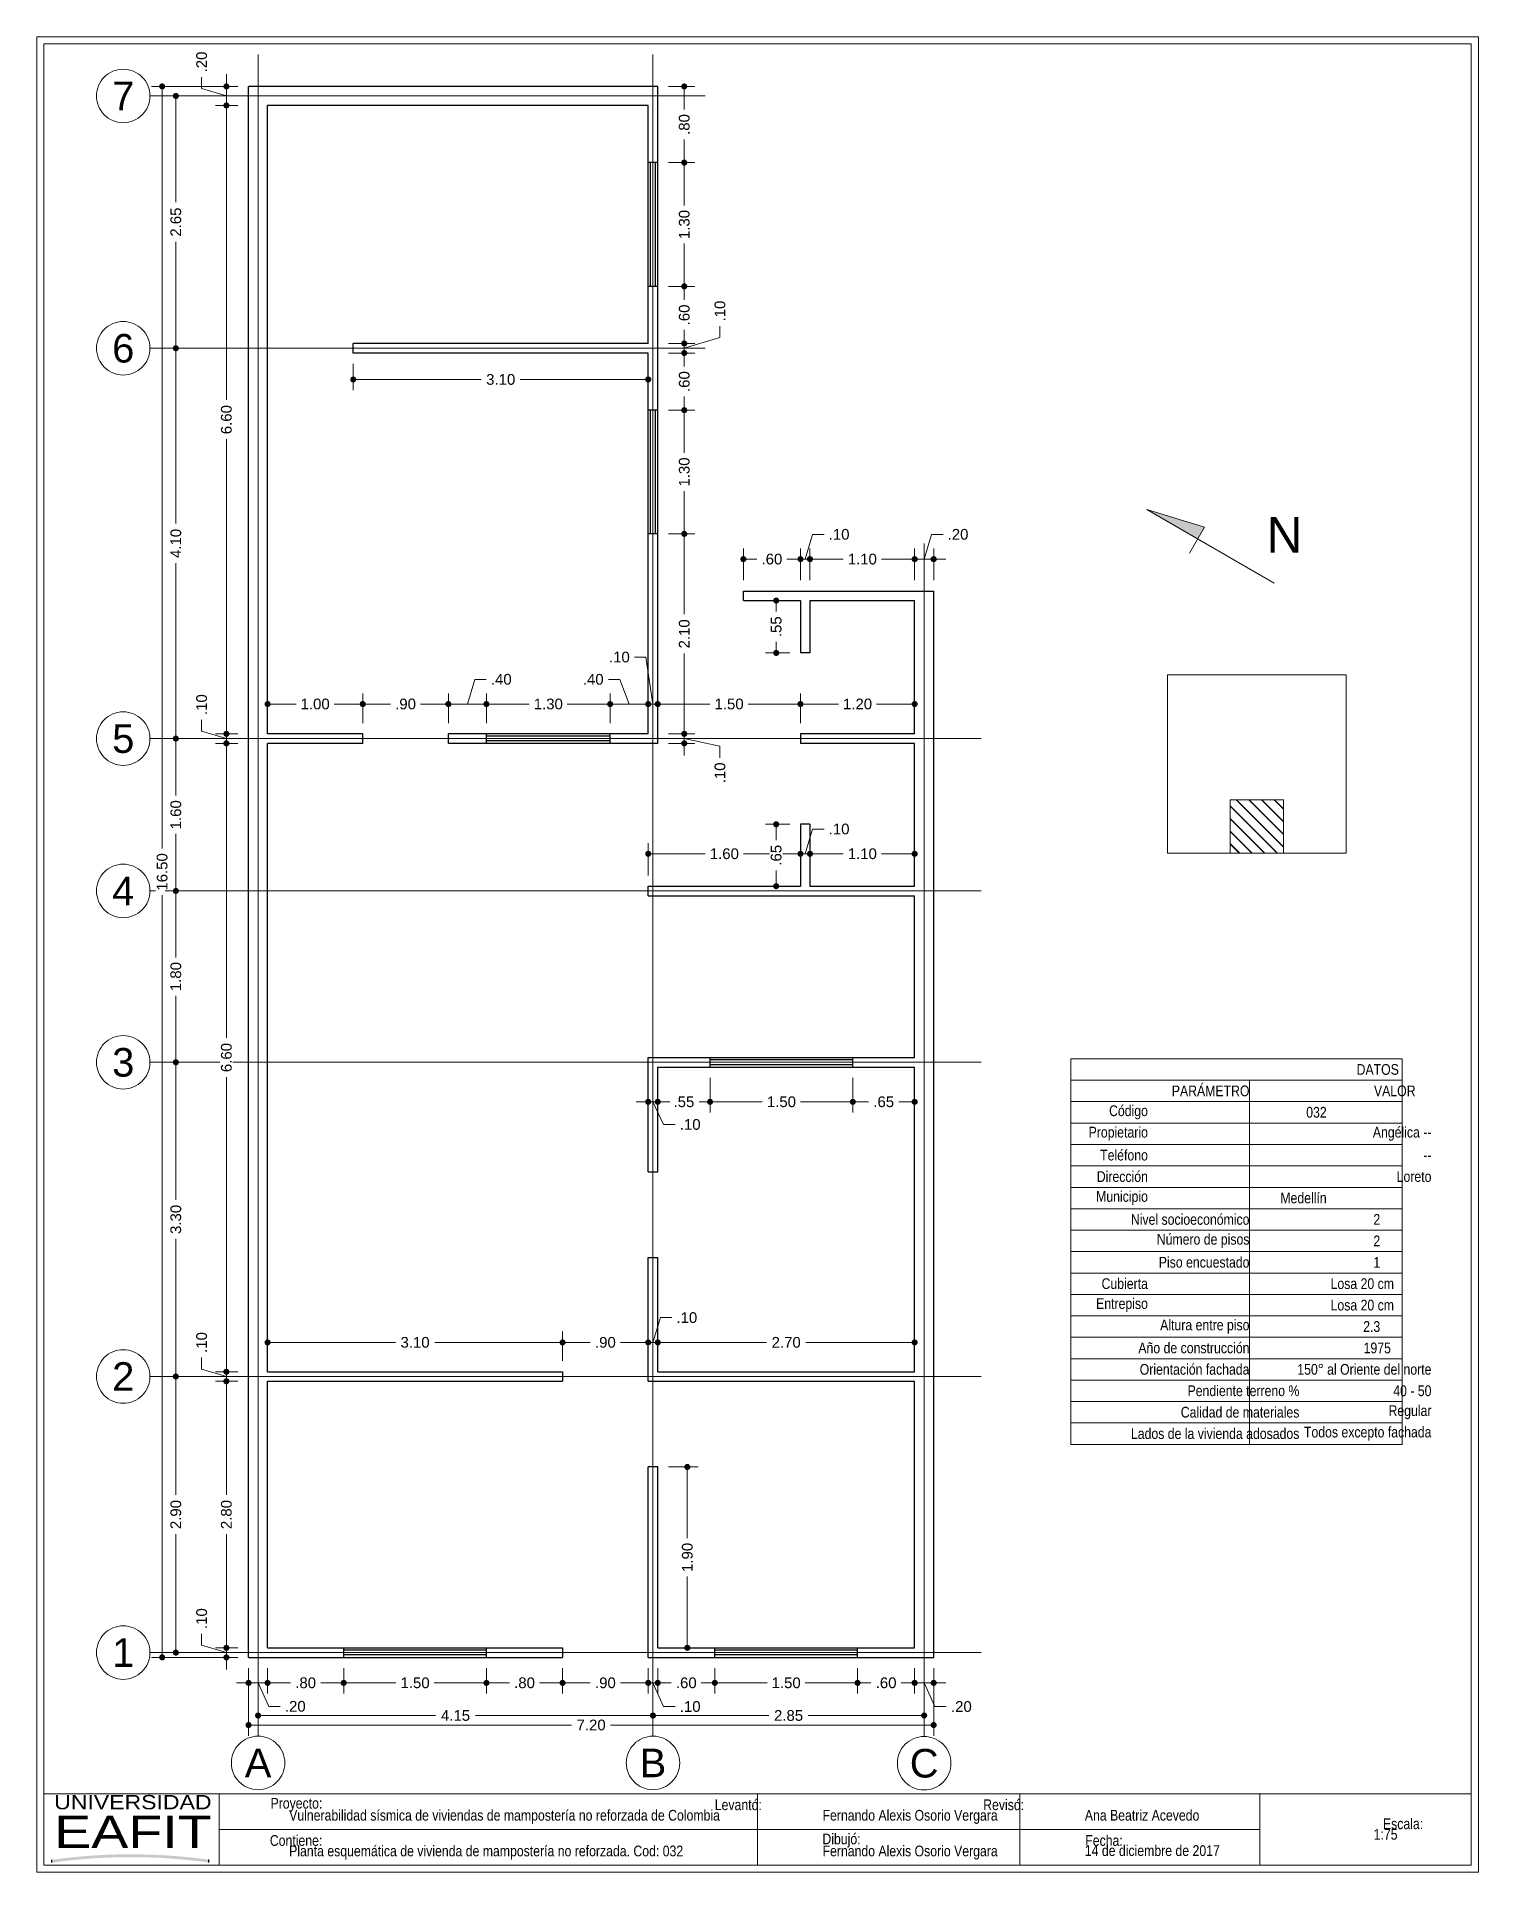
# Paper-space layout 'Layout1' of a CAD drawing. Header units: millimetres. Extents: x 0 to 0.202, y 0 to 0.257.
# The model-space entities are those that its viewports show. They can reach past a viewport. Long polylines and large blocks are cut down to what shows.
import ezdxf
from ezdxf.enums import TextEntityAlignment as Align

# ---------------------------------------------------------------- set-up
doc = ezdxf.new("R2010")
doc.units = ezdxf.units.MM
doc.header["$LTSCALE"] = 0.001
doc.linetypes.add('CENTER2', pattern=[28.575, 19.05, -3.175, 3.175, -3.175])
for name, color, linetype, lineweight in [('Cotas', 7, 'Continuous', 18), ('Ejes', 7, 'CENTER2', 5), ('Muros', 7, 'Continuous', 30), ('Ventanas', 250, 'Continuous', 25)]:
    doc.layers.add(name, color=color, linetype=linetype, lineweight=lineweight)
doc.layers.add('Eafit', color=7, linetype='Continuous', true_color=0x00006b)
doc.layers.add('Viewports', color=7, linetype='Continuous', lineweight=18, plot=False)
doc.styles.add('Eafit', font='ERASBD.TTF')
doc.styles.get("Standard").update_dxf_attribs({"font": 'arial.ttf'})
doc.styles.add('Texto', font='ARIALN.TTF')
doc.dimstyles.new('1-75', dxfattribs={"dimscale": 75, "dimtxt": 0.0015, "dimasz": 0.00085, "dimexe": 0.0015, "dimexo": 0.0015, "dimgap": 0.0008, "dimtad": 0, "dimzin": 4, "dimdsep": 46, "dimtxsty": 'Standard', "dimblk": 'DOT', "dimcen": 0.0009, "dimclrd": 256, "dimclre": 256, "dimclrt": 256, "dimadec": 0, "dimazin": 0, "dimtfac": 1, "dimtofl": 0, "dimtmove": 1, "dimatfit": 2, "dimfxl": 0.0015, "dimtfill": 1, "dimtolj": 1, "dimtzin": 4, "dimlwd": -1, "dimlwe": -1, "dimarcsym": 0})

psp = doc.layouts.get("Layout1")

# ---------------------------------------------------------------- texts
at = {"layer": 'Cotas', "style": 'Texto'}
for s, p in [('Vulnerabilidad sísmica de viviendas de mampostería no reforzada de Colombia', (0.03559, 0.00746)), ('Fernando Alexis Osorio Vergara', (0.11033, 0.00746)), ('Ana Beatriz Acevedo', (0.14708, 0.00746)), ('1:75', (0.18755, 0.00479)), ('Planta esquemática de vivienda de mampostería no reforzada. Cod: 032', (0.03559, 0.00246)), ('Fernando Alexis Osorio Vergara', (0.11033, 0.00246)), ('14 de diciembre de 2017', (0.14708, 0.00251))]:
    psp.add_text(s, height=0.0015, dxfattribs=at).set_placement(p)
at = {"layer": 'Cotas', "insert": (0.17286, 0.18754), "char_height": 0.005, "width": 0.0033039, "attachment_point": 4}
psp.add_mtext('\\pi-0.00031771;N', dxfattribs=at)
at = {"layer": 'Cotas', "char_height": 0.0015, "attachment_point": 6, "style": 'Texto'}
for s, insert, width in [('DATOS', (0.19108, 0.11265), 0.0476342), ('PARÁMETRO', (0.17015, 0.10965), 0.0250473), ('VALOR', (0.19342, 0.10965), 0.0257008), ('Código', (0.15592, 0.10665), 0.010177), ('032', (0.18097, 0.10665), 0.0101769), ('Propietario', (0.15592, 0.10365), 0.010177), ('Angélica --', (0.19565, 0.10365), 0.0248539), ('Teléfono', (0.15592, 0.10065), 0.010177), ('--', (0.19565, 0.10065), 0.0248539), ('Dirección', (0.15592, 0.09765), 0.010177), ('Loreto', (0.19565, 0.09765), 0.0248539), ('Municipio', (0.15592, 0.09465), 0.010177), ('Medellín', (0.18097, 0.09465), 0.0101769), ('Nivel socioeconómico', (0.17015, 0.09165), 0.0244012), ('2', (0.18847, 0.09165), 0.0176769), ('Número de pisos', (0.17015, 0.08865), 0.0244012), ('2', (0.18847, 0.08865), 0.0176769), ('Piso encuestado', (0.17015, 0.08565), 0.0244012), ('1', (0.18847, 0.08565), 0.0176769), ('Cubierta', (0.15592, 0.08265), 0.010177), ('Losa 20 cm', (0.1904, 0.08265), 0.0196039), ('Entrepiso', (0.15592, 0.07965), 0.010177), ('Losa 20 cm', (0.1904, 0.07965), 0.0196039), ('Altura entre piso', (0.17015, 0.07665), 0.0244012), ('2.3', (0.18847, 0.07665), 0.0176769), ('Año de construcción', (0.17015, 0.07365), 0.0244012), ('1975', (0.18997, 0.07365), 0.0191769), ('Orientación fachada', (0.17015, 0.07065), 0.0244012), ('150° al Oriente del norte', (0.19565, 0.07065), 0.0248539), ('Pendiente terreno %', (0.17714, 0.06765), 0.0313948), ('40 - 50', (0.19565, 0.06765), 0.0248539), ('Calidad de materiales', (0.17714, 0.06465), 0.0313948), ('Regular', (0.19565, 0.06465), 0.0248539), ('Lados de la vivienda adosados', (0.17714, 0.06165), 0.0313948), ('Todos excepto fachada', (0.19565, 0.06165), 0.0248539), ('Proyecto:', (0.04024, 0.00967), 0.0138629), ('Escala:', (0.19449, 0.00701), 0.0138629), ('Contiene:', (0.04024, 0.00467), 0.0138629), ('Dibujó:', (0.11566, 0.00467), 0.0138629), ('Fecha:', (0.1524, 0.00467), 0.0138629)]:
    psp.add_mtext(s, dxfattribs=dict(at, insert=insert, width=width))
for s, insert in [('Levantó:', (0.10182, 0.00967)), ('Revisó:', (0.13857, 0.00967))]:
    psp.add_mtext(s, dxfattribs=dict(at, insert=insert))

msp = doc.modelspace()

# ---------------------------------------------------------------- texts
at = {"layer": 'Ejes'}
for s, p in [('7', (2564.369, 891.022)), ('6', (2564.369, 888.372)), ('5', (2564.369, 884.272)), ('4', (2564.369, 882.672)), ('3', (2564.369, 880.872)), ('2', (2564.369, 877.572)), ('1', (2564.369, 874.672)), ('A', (2565.786, 873.513)), ('B', (2569.936, 873.513)), ('C', (2572.786, 873.51))]:
    msp.add_text(s, height=0.3, dxfattribs=at).set_placement(p, align=Align.MIDDLE_CENTER)

# ---------------------------------------------------------------- blocks, each defined once
blk = doc.blocks.new('eafit')
at = {"layer": 'Eafit'}
h = blk.add_hatch(color=256, dxfattribs=at)
h.dxf.hatch_style = 1
h.paths.add_polyline_path([(0.00224, 0.0015), (0.00224, 0.00069, -0.069128), (0.04619, 0.00073), (0.04619, 0.00154, 0.06878)])
for p, q in [((0.00224, 0.00069), (0.00224, 0.0015)), ((0.04619, 0.00073), (0.04619, 0.00154))]:
    blk.add_line(p, q, dxfattribs=at)
at = {"layer": 'Eafit', "style": 'Eafit'}
for s, height, width, p, p2 in [('UNIVERSIDAD', 0.004, 1.005949, (0.00288, 0.01564), (0.047, 0.01564)), ('EAFIT', 0.009, 1.061888, (0.00289, 0.00482), (0.04701, 0.00482))]:
    blk.add_text(s, height=height, dxfattribs=dict(at, width=width)).set_placement(p, p2, align=Align.FIT)
blk = doc.blocks.new('_DOT')
at = {"color": 0, "linetype": 'ByBlock'}
blk.add_line((-0.5, 0), (-1, 0), dxfattribs=at)
at = {"color": 0, "linetype": 'ByBlock', "const_width": 0.5}
blk.add_lwpolyline([(-0.25, 0, 1), (0.25, 0, 1)], format="xyb", close=True, dxfattribs=at)
blk = doc.blocks.new('*D4')
at = {"layer": 'Cotas', "transparency": 16777216}
for p, q in [((2565.686, 874.51), (2565.686, 873.798)), ((2572.886, 874.51), (2572.886, 873.798)), ((2565.75, 873.911), (2569.08, 873.911)), ((2572.822, 873.911), (2569.491, 873.911))]:
    blk.add_line(p, q, dxfattribs=at)
at = {"layer": 'Defpoints', "color": 0, "transparency": 16777216}
for p in [(2565.686, 874.622), (2572.886, 874.622), (2572.886, 873.911)]:
    blk.add_point(p, dxfattribs=at)
at = {"layer": 'Cotas', "transparency": 16777216, "xscale": 0.06375, "yscale": 0.06375, "zscale": 0.06375, "rotation": 180}
blk.add_blockref('_DOT', (2565.686, 873.911), dxfattribs=at)
at = {"layer": 'Cotas', "transparency": 16777216, "xscale": 0.06375, "yscale": 0.06375, "zscale": 0.06375}
blk.add_blockref('_DOT', (2572.886, 873.911), dxfattribs=at)
at = {"layer": 'Cotas', "transparency": 16777216, "insert": (2569.286, 873.911), "char_height": 0.1125, "attachment_point": 5, "bg_fill": 3, "box_fill_scale": 1.1, "bg_fill_color": 256, "bg_fill_true_color": 13158600, "bg_fill_transparency": 0}
blk.add_mtext('\\A1;7.20', dxfattribs=at)
blk = doc.blocks.new('*D5')
at = {"layer": 'Cotas', "transparency": 16777216}
for p, q in [((2565.786, 874.51), (2565.786, 873.898)), ((2569.936, 874.51), (2569.936, 873.898)), ((2565.85, 874.011), (2567.652, 874.011)), ((2569.872, 874.011), (2568.07, 874.011))]:
    blk.add_line(p, q, dxfattribs=at)
at = {"layer": 'Defpoints', "color": 0, "transparency": 16777216}
for p in [(2565.786, 874.622), (2569.936, 874.622), (2569.936, 874.011)]:
    blk.add_point(p, dxfattribs=at)
at = {"layer": 'Cotas', "transparency": 16777216, "xscale": 0.06375, "yscale": 0.06375, "zscale": 0.06375, "rotation": 180}
blk.add_blockref('_DOT', (2565.786, 874.011), dxfattribs=at)
at = {"layer": 'Cotas', "transparency": 16777216, "xscale": 0.06375, "yscale": 0.06375, "zscale": 0.06375}
blk.add_blockref('_DOT', (2569.936, 874.011), dxfattribs=at)
at = {"layer": 'Cotas', "transparency": 16777216, "insert": (2567.861, 874.011), "char_height": 0.1125, "attachment_point": 5, "bg_fill": 3, "box_fill_scale": 1.1, "bg_fill_color": 256, "bg_fill_true_color": 13158600, "bg_fill_transparency": 0}
blk.add_mtext('\\A1;4.15', dxfattribs=at)
blk = doc.blocks.new('*D6')
at = {"layer": 'Cotas', "transparency": 16777216}
for p, q in [((2569.936, 874.51), (2569.936, 873.898)), ((2572.786, 874.51), (2572.786, 873.898)), ((2570, 874.011), (2571.153, 874.011)), ((2572.722, 874.011), (2571.568, 874.011))]:
    blk.add_line(p, q, dxfattribs=at)
at = {"layer": 'Defpoints', "color": 0, "transparency": 16777216}
for p in [(2569.936, 874.622), (2572.786, 874.622), (2572.786, 874.011)]:
    blk.add_point(p, dxfattribs=at)
at = {"layer": 'Cotas', "transparency": 16777216, "xscale": 0.06375, "yscale": 0.06375, "zscale": 0.06375, "rotation": 180}
blk.add_blockref('_DOT', (2569.936, 874.011), dxfattribs=at)
at = {"layer": 'Cotas', "transparency": 16777216, "xscale": 0.06375, "yscale": 0.06375, "zscale": 0.06375}
blk.add_blockref('_DOT', (2572.786, 874.011), dxfattribs=at)
at = {"layer": 'Cotas', "transparency": 16777216, "insert": (2571.361, 874.011), "char_height": 0.1125, "attachment_point": 5, "bg_fill": 3, "box_fill_scale": 1.1, "bg_fill_color": 256, "bg_fill_true_color": 13158600, "bg_fill_transparency": 0}
blk.add_mtext('\\A1;2.85', dxfattribs=at)
blk = doc.blocks.new('*D7')
at = {"layer": 'Cotas', "transparency": 16777216}
for p, q in [((2565.886, 874.51), (2565.886, 874.241)), ((2565.95, 874.354), (2566.127, 874.354)), ((2566.622, 874.354), (2566.444, 874.354)), ((2566.686, 874.51), (2566.686, 874.241))]:
    blk.add_line(p, q, dxfattribs=at)
at = {"layer": 'Defpoints', "color": 0, "transparency": 16777216}
for p in [(2565.886, 874.622), (2566.686, 874.622), (2566.686, 874.354)]:
    blk.add_point(p, dxfattribs=at)
at = {"layer": 'Cotas', "transparency": 16777216, "xscale": 0.06375, "yscale": 0.06375, "zscale": 0.06375, "rotation": 180}
blk.add_blockref('_DOT', (2565.886, 874.354), dxfattribs=at)
at = {"layer": 'Cotas', "transparency": 16777216, "xscale": 0.06375, "yscale": 0.06375, "zscale": 0.06375}
blk.add_blockref('_DOT', (2566.686, 874.354), dxfattribs=at)
at = {"layer": 'Cotas', "transparency": 16777216, "insert": (2566.286, 874.354), "char_height": 0.1125, "attachment_point": 5, "bg_fill": 3, "box_fill_scale": 1.1, "bg_fill_color": 256, "bg_fill_true_color": 13158600, "bg_fill_transparency": 0}
blk.add_mtext('\\A1;.80', dxfattribs=at)
blk = doc.blocks.new('*D8')
at = {"layer": 'Cotas', "transparency": 16777216}
for p, q in [((2566.686, 874.51), (2566.686, 874.241)), ((2566.75, 874.354), (2567.235, 874.354)), ((2568.122, 874.354), (2567.636, 874.354)), ((2568.186, 874.51), (2568.186, 874.241))]:
    blk.add_line(p, q, dxfattribs=at)
at = {"layer": 'Defpoints', "color": 0, "transparency": 16777216}
for p in [(2566.686, 874.622), (2568.186, 874.622), (2568.186, 874.354)]:
    blk.add_point(p, dxfattribs=at)
at = {"layer": 'Cotas', "transparency": 16777216, "xscale": 0.06375, "yscale": 0.06375, "zscale": 0.06375, "rotation": 180}
blk.add_blockref('_DOT', (2566.686, 874.354), dxfattribs=at)
at = {"layer": 'Cotas', "transparency": 16777216, "xscale": 0.06375, "yscale": 0.06375, "zscale": 0.06375}
blk.add_blockref('_DOT', (2568.186, 874.354), dxfattribs=at)
at = {"layer": 'Cotas', "transparency": 16777216, "insert": (2567.436, 874.354), "char_height": 0.1125, "attachment_point": 5, "bg_fill": 3, "box_fill_scale": 1.1, "bg_fill_color": 256, "bg_fill_true_color": 13158600, "bg_fill_transparency": 0}
blk.add_mtext('\\A1;1.50', dxfattribs=at)
blk = doc.blocks.new('*D9')
at = {"layer": 'Cotas', "transparency": 16777216}
for p, q in [((2568.186, 874.51), (2568.186, 874.241)), ((2568.25, 874.354), (2568.427, 874.354)), ((2568.922, 874.354), (2568.744, 874.354)), ((2568.986, 874.51), (2568.986, 874.241))]:
    blk.add_line(p, q, dxfattribs=at)
at = {"layer": 'Defpoints', "color": 0, "transparency": 16777216}
for p in [(2568.186, 874.622), (2568.986, 874.622), (2568.986, 874.354)]:
    blk.add_point(p, dxfattribs=at)
at = {"layer": 'Cotas', "transparency": 16777216, "xscale": 0.06375, "yscale": 0.06375, "zscale": 0.06375, "rotation": 180}
blk.add_blockref('_DOT', (2568.186, 874.354), dxfattribs=at)
at = {"layer": 'Cotas', "transparency": 16777216, "xscale": 0.06375, "yscale": 0.06375, "zscale": 0.06375}
blk.add_blockref('_DOT', (2568.986, 874.354), dxfattribs=at)
at = {"layer": 'Cotas', "transparency": 16777216, "insert": (2568.586, 874.354), "char_height": 0.1125, "attachment_point": 5, "bg_fill": 3, "box_fill_scale": 1.1, "bg_fill_color": 256, "bg_fill_true_color": 13158600, "bg_fill_transparency": 0}
blk.add_mtext('\\A1;.80', dxfattribs=at)
blk = doc.blocks.new('*D10')
at = {"layer": 'Cotas', "transparency": 16777216}
for p, q in [((2568.986, 874.51), (2568.986, 874.241)), ((2569.05, 874.354), (2569.277, 874.354)), ((2569.822, 874.354), (2569.594, 874.354)), ((2569.886, 874.51), (2569.886, 874.241))]:
    blk.add_line(p, q, dxfattribs=at)
at = {"layer": 'Defpoints', "color": 0, "transparency": 16777216}
for p in [(2568.986, 874.622), (2569.886, 874.622), (2569.886, 874.354)]:
    blk.add_point(p, dxfattribs=at)
at = {"layer": 'Cotas', "transparency": 16777216, "xscale": 0.06375, "yscale": 0.06375, "zscale": 0.06375, "rotation": 180}
blk.add_blockref('_DOT', (2568.986, 874.354), dxfattribs=at)
at = {"layer": 'Cotas', "transparency": 16777216, "xscale": 0.06375, "yscale": 0.06375, "zscale": 0.06375}
blk.add_blockref('_DOT', (2569.886, 874.354), dxfattribs=at)
at = {"layer": 'Cotas', "transparency": 16777216, "insert": (2569.436, 874.354), "char_height": 0.1125, "attachment_point": 5, "bg_fill": 3, "box_fill_scale": 1.1, "bg_fill_color": 256, "bg_fill_true_color": 13158600, "bg_fill_transparency": 0}
blk.add_mtext('\\A1;.90', dxfattribs=at)
blk = doc.blocks.new('*D11')
at = {"layer": 'Cotas', "transparency": 16777216}
for p, q in [((2569.822, 874.354), (2569.758, 874.354)), ((2569.886, 874.51), (2569.886, 874.241)), ((2569.886, 874.354), (2569.986, 874.354)), ((2569.936, 874.354), (2570.048, 874.105)), ((2569.986, 874.51), (2569.986, 874.241)), ((2570.05, 874.354), (2570.113, 874.354)), ((2570.048, 874.105), (2570.168, 874.105))]:
    blk.add_line(p, q, dxfattribs=at)
at = {"layer": 'Defpoints', "color": 0, "transparency": 16777216}
for p in [(2569.886, 874.622), (2569.986, 874.622), (2569.986, 874.354)]:
    blk.add_point(p, dxfattribs=at)
at = {"layer": 'Cotas', "transparency": 16777216, "xscale": 0.06375, "yscale": 0.06375, "zscale": 0.06375}
blk.add_blockref('_DOT', (2569.886, 874.354), dxfattribs=at)
at = {"layer": 'Cotas', "transparency": 16777216, "xscale": 0.06375, "yscale": 0.06375, "zscale": 0.06375, "rotation": 180}
blk.add_blockref('_DOT', (2569.986, 874.354), dxfattribs=at)
at = {"layer": 'Cotas', "transparency": 16777216, "insert": (2570.327, 874.105), "char_height": 0.1125, "attachment_point": 5, "bg_fill": 3, "box_fill_scale": 1.1, "bg_fill_color": 256, "bg_fill_true_color": 13158600, "bg_fill_transparency": 0}
blk.add_mtext('\\A1;.10', dxfattribs=at)
blk = doc.blocks.new('*D12')
at = {"layer": 'Cotas', "transparency": 16777216}
for p, q in [((2569.986, 874.51), (2569.986, 874.241)), ((2570.05, 874.354), (2570.127, 874.354)), ((2570.522, 874.354), (2570.444, 874.354)), ((2570.586, 874.51), (2570.586, 874.241))]:
    blk.add_line(p, q, dxfattribs=at)
at = {"layer": 'Defpoints', "color": 0, "transparency": 16777216}
for p in [(2569.986, 874.622), (2570.586, 874.622), (2570.586, 874.354)]:
    blk.add_point(p, dxfattribs=at)
at = {"layer": 'Cotas', "transparency": 16777216, "xscale": 0.06375, "yscale": 0.06375, "zscale": 0.06375, "rotation": 180}
blk.add_blockref('_DOT', (2569.986, 874.354), dxfattribs=at)
at = {"layer": 'Cotas', "transparency": 16777216, "xscale": 0.06375, "yscale": 0.06375, "zscale": 0.06375}
blk.add_blockref('_DOT', (2570.586, 874.354), dxfattribs=at)
at = {"layer": 'Cotas', "transparency": 16777216, "insert": (2570.286, 874.354), "char_height": 0.1125, "attachment_point": 5, "bg_fill": 3, "box_fill_scale": 1.1, "bg_fill_color": 256, "bg_fill_true_color": 13158600, "bg_fill_transparency": 0}
blk.add_mtext('\\A1;.60', dxfattribs=at)
blk = doc.blocks.new('*D13')
at = {"layer": 'Cotas', "transparency": 16777216}
for p, q in [((2570.586, 874.51), (2570.586, 874.241)), ((2570.65, 874.354), (2571.135, 874.354)), ((2572.022, 874.354), (2571.536, 874.354)), ((2572.086, 874.51), (2572.086, 874.241))]:
    blk.add_line(p, q, dxfattribs=at)
at = {"layer": 'Defpoints', "color": 0, "transparency": 16777216}
for p in [(2570.586, 874.622), (2572.086, 874.622), (2572.086, 874.354)]:
    blk.add_point(p, dxfattribs=at)
at = {"layer": 'Cotas', "transparency": 16777216, "xscale": 0.06375, "yscale": 0.06375, "zscale": 0.06375, "rotation": 180}
blk.add_blockref('_DOT', (2570.586, 874.354), dxfattribs=at)
at = {"layer": 'Cotas', "transparency": 16777216, "xscale": 0.06375, "yscale": 0.06375, "zscale": 0.06375}
blk.add_blockref('_DOT', (2572.086, 874.354), dxfattribs=at)
at = {"layer": 'Cotas', "transparency": 16777216, "insert": (2571.336, 874.354), "char_height": 0.1125, "attachment_point": 5, "bg_fill": 3, "box_fill_scale": 1.1, "bg_fill_color": 256, "bg_fill_true_color": 13158600, "bg_fill_transparency": 0}
blk.add_mtext('\\A1;1.50', dxfattribs=at)
blk = doc.blocks.new('*D14')
at = {"layer": 'Cotas', "transparency": 16777216}
for p, q in [((2572.086, 874.51), (2572.086, 874.241)), ((2572.15, 874.354), (2572.227, 874.354)), ((2572.622, 874.354), (2572.544, 874.354)), ((2572.686, 874.51), (2572.686, 874.241))]:
    blk.add_line(p, q, dxfattribs=at)
at = {"layer": 'Defpoints', "color": 0, "transparency": 16777216}
for p in [(2572.086, 874.622), (2572.686, 874.622), (2572.686, 874.354)]:
    blk.add_point(p, dxfattribs=at)
at = {"layer": 'Cotas', "transparency": 16777216, "xscale": 0.06375, "yscale": 0.06375, "zscale": 0.06375, "rotation": 180}
blk.add_blockref('_DOT', (2572.086, 874.354), dxfattribs=at)
at = {"layer": 'Cotas', "transparency": 16777216, "xscale": 0.06375, "yscale": 0.06375, "zscale": 0.06375}
blk.add_blockref('_DOT', (2572.686, 874.354), dxfattribs=at)
at = {"layer": 'Cotas', "transparency": 16777216, "insert": (2572.386, 874.354), "char_height": 0.1125, "attachment_point": 5, "bg_fill": 3, "box_fill_scale": 1.1, "bg_fill_color": 256, "bg_fill_true_color": 13158600, "bg_fill_transparency": 0}
blk.add_mtext('\\A1;.60', dxfattribs=at)
blk = doc.blocks.new('*D15')
at = {"layer": 'Cotas', "transparency": 16777216}
for p, q in [((2572.622, 874.354), (2572.558, 874.354)), ((2572.686, 874.51), (2572.686, 874.241)), ((2572.686, 874.354), (2572.886, 874.354)), ((2572.786, 874.354), (2572.898, 874.105)), ((2572.886, 874.51), (2572.886, 874.241)), ((2572.95, 874.354), (2573.013, 874.354)), ((2572.898, 874.105), (2573.018, 874.105))]:
    blk.add_line(p, q, dxfattribs=at)
at = {"layer": 'Defpoints', "color": 0, "transparency": 16777216}
for p in [(2572.686, 874.622), (2572.886, 874.622), (2572.886, 874.354)]:
    blk.add_point(p, dxfattribs=at)
at = {"layer": 'Cotas', "transparency": 16777216, "xscale": 0.06375, "yscale": 0.06375, "zscale": 0.06375}
blk.add_blockref('_DOT', (2572.686, 874.354), dxfattribs=at)
at = {"layer": 'Cotas', "transparency": 16777216, "xscale": 0.06375, "yscale": 0.06375, "zscale": 0.06375, "rotation": 180}
blk.add_blockref('_DOT', (2572.886, 874.354), dxfattribs=at)
at = {"layer": 'Cotas', "transparency": 16777216, "insert": (2573.177, 874.105), "char_height": 0.1125, "attachment_point": 5, "bg_fill": 3, "box_fill_scale": 1.1, "bg_fill_color": 256, "bg_fill_true_color": 13158600, "bg_fill_transparency": 0}
blk.add_mtext('\\A1;.20', dxfattribs=at)
blk = doc.blocks.new('*D16')
at = {"layer": 'Cotas', "transparency": 16777216}
for p, q in [((2565.622, 874.354), (2565.558, 874.354)), ((2565.686, 874.51), (2565.686, 874.241)), ((2565.886, 874.354), (2565.686, 874.354)), ((2565.786, 874.354), (2565.898, 874.107)), ((2565.886, 874.51), (2565.886, 874.241)), ((2565.95, 874.354), (2566.013, 874.354)), ((2565.898, 874.107), (2566.018, 874.107))]:
    blk.add_line(p, q, dxfattribs=at)
at = {"layer": 'Defpoints', "color": 0, "transparency": 16777216}
for p in [(2565.686, 874.622), (2565.886, 874.622), (2565.686, 874.354)]:
    blk.add_point(p, dxfattribs=at)
at = {"layer": 'Cotas', "transparency": 16777216, "xscale": 0.06375, "yscale": 0.06375, "zscale": 0.06375}
blk.add_blockref('_DOT', (2565.686, 874.354), dxfattribs=at)
at = {"layer": 'Cotas', "transparency": 16777216, "xscale": 0.06375, "yscale": 0.06375, "zscale": 0.06375, "rotation": 180}
blk.add_blockref('_DOT', (2565.886, 874.354), dxfattribs=at)
at = {"layer": 'Cotas', "transparency": 16777216, "insert": (2566.177, 874.107), "char_height": 0.1125, "attachment_point": 5, "bg_fill": 3, "box_fill_scale": 1.1, "bg_fill_color": 256, "bg_fill_true_color": 13158600, "bg_fill_transparency": 0}
blk.add_mtext('\\A1;.20', dxfattribs=at)
blk = doc.blocks.new('*D17')
at = {"layer": 'Cotas', "transparency": 16777216}
for p, q in [((2565.573, 891.122), (2564.665, 891.122)), ((2564.778, 891.059), (2564.778, 883.117)), ((2564.778, 874.686), (2564.778, 882.628)), ((2565.573, 874.622), (2564.665, 874.622))]:
    blk.add_line(p, q, dxfattribs=at)
at = {"layer": 'Defpoints', "color": 0, "transparency": 16777216}
for p in [(2565.686, 891.122), (2564.778, 874.622), (2565.686, 874.622)]:
    blk.add_point(p, dxfattribs=at)
at = {"layer": 'Cotas', "transparency": 16777216, "xscale": 0.06375, "yscale": 0.06375, "zscale": 0.06375}
for p, rotation in [((2564.778, 891.122), 90), ((2564.778, 874.622), 270)]:
    blk.add_blockref('_DOT', p, dxfattribs=dict(at, rotation=rotation))
at = {"layer": 'Cotas', "transparency": 16777216, "insert": (2564.778, 882.872), "char_height": 0.1125, "attachment_point": 5, "rotation": 90, "bg_fill": 3, "box_fill_scale": 1.1, "bg_fill_color": 256, "bg_fill_true_color": 13158600, "bg_fill_transparency": 0}
blk.add_mtext('\\A1;16.50', dxfattribs=at)
blk = doc.blocks.new('*D18')
at = {"layer": 'Cotas', "transparency": 16777216}
for p, q in [((2565.573, 877.572), (2564.81, 877.572)), ((2564.922, 877.509), (2564.922, 876.329)), ((2564.922, 874.736), (2564.922, 875.916)), ((2565.573, 874.672), (2564.81, 874.672))]:
    blk.add_line(p, q, dxfattribs=at)
at = {"layer": 'Defpoints', "color": 0, "transparency": 16777216}
for p in [(2564.922, 877.572), (2565.686, 877.572), (2565.686, 874.672)]:
    blk.add_point(p, dxfattribs=at)
at = {"layer": 'Cotas', "transparency": 16777216, "xscale": 0.06375, "yscale": 0.06375, "zscale": 0.06375}
for p, rotation in [((2564.922, 877.572), 90), ((2564.922, 874.672), 270)]:
    blk.add_blockref('_DOT', p, dxfattribs=dict(at, rotation=rotation))
at = {"layer": 'Cotas', "transparency": 16777216, "insert": (2564.922, 876.122), "char_height": 0.1125, "attachment_point": 5, "rotation": 90, "bg_fill": 3, "box_fill_scale": 1.1, "bg_fill_color": 256, "bg_fill_true_color": 13158600, "bg_fill_transparency": 0}
blk.add_mtext('\\A1;2.90', dxfattribs=at)
blk = doc.blocks.new('*D19')
at = {"layer": 'Cotas', "transparency": 16777216}
for p, q in [((2565.573, 880.872), (2564.81, 880.872)), ((2564.922, 880.809), (2564.922, 879.428)), ((2564.922, 877.636), (2564.922, 879.017)), ((2565.573, 877.572), (2564.81, 877.572))]:
    blk.add_line(p, q, dxfattribs=at)
at = {"layer": 'Defpoints', "color": 0, "transparency": 16777216}
for p in [(2564.922, 880.872), (2565.686, 880.872), (2565.686, 877.572)]:
    blk.add_point(p, dxfattribs=at)
at = {"layer": 'Cotas', "transparency": 16777216, "xscale": 0.06375, "yscale": 0.06375, "zscale": 0.06375}
for p, rotation in [((2564.922, 880.872), 90), ((2564.922, 877.572), 270)]:
    blk.add_blockref('_DOT', p, dxfattribs=dict(at, rotation=rotation))
at = {"layer": 'Cotas', "transparency": 16777216, "insert": (2564.922, 879.222), "char_height": 0.1125, "attachment_point": 5, "rotation": 90, "bg_fill": 3, "box_fill_scale": 1.1, "bg_fill_color": 256, "bg_fill_true_color": 13158600, "bg_fill_transparency": 0}
blk.add_mtext('\\A1;3.30', dxfattribs=at)
blk = doc.blocks.new('*D20')
at = {"layer": 'Cotas', "transparency": 16777216}
for p, q in [((2565.573, 882.672), (2564.81, 882.672)), ((2564.922, 882.609), (2564.922, 881.973)), ((2564.922, 880.936), (2564.922, 881.572)), ((2565.573, 880.872), (2564.81, 880.872))]:
    blk.add_line(p, q, dxfattribs=at)
at = {"layer": 'Defpoints', "color": 0, "transparency": 16777216}
for p in [(2564.922, 882.672), (2565.686, 882.672), (2565.686, 880.872)]:
    blk.add_point(p, dxfattribs=at)
at = {"layer": 'Cotas', "transparency": 16777216, "xscale": 0.06375, "yscale": 0.06375, "zscale": 0.06375}
for p, rotation in [((2564.922, 882.672), 90), ((2564.922, 880.872), 270)]:
    blk.add_blockref('_DOT', p, dxfattribs=dict(at, rotation=rotation))
at = {"layer": 'Cotas', "transparency": 16777216, "insert": (2564.922, 881.772), "char_height": 0.1125, "attachment_point": 5, "rotation": 90, "bg_fill": 3, "box_fill_scale": 1.1, "bg_fill_color": 256, "bg_fill_true_color": 13158600, "bg_fill_transparency": 0}
blk.add_mtext('\\A1;1.80', dxfattribs=at)
blk = doc.blocks.new('*D21')
at = {"layer": 'Cotas', "transparency": 16777216}
for p, q in [((2565.573, 884.272), (2564.81, 884.272)), ((2564.922, 884.209), (2564.922, 883.673)), ((2564.922, 882.736), (2564.922, 883.272)), ((2565.573, 882.672), (2564.81, 882.672))]:
    blk.add_line(p, q, dxfattribs=at)
at = {"layer": 'Defpoints', "color": 0, "transparency": 16777216}
for p in [(2564.922, 884.272), (2565.686, 884.272), (2565.686, 882.672)]:
    blk.add_point(p, dxfattribs=at)
at = {"layer": 'Cotas', "transparency": 16777216, "xscale": 0.06375, "yscale": 0.06375, "zscale": 0.06375}
for p, rotation in [((2564.922, 884.272), 90), ((2564.922, 882.672), 270)]:
    blk.add_blockref('_DOT', p, dxfattribs=dict(at, rotation=rotation))
at = {"layer": 'Cotas', "transparency": 16777216, "insert": (2564.922, 883.472), "char_height": 0.1125, "attachment_point": 5, "rotation": 90, "bg_fill": 3, "box_fill_scale": 1.1, "bg_fill_color": 256, "bg_fill_true_color": 13158600, "bg_fill_transparency": 0}
blk.add_mtext('\\A1;1.60', dxfattribs=at)
blk = doc.blocks.new('*D22')
at = {"layer": 'Cotas', "transparency": 16777216}
for p, q in [((2565.573, 888.372), (2564.81, 888.372)), ((2564.922, 888.309), (2564.922, 886.531)), ((2564.922, 884.336), (2564.922, 886.114)), ((2565.573, 884.272), (2564.81, 884.272))]:
    blk.add_line(p, q, dxfattribs=at)
at = {"layer": 'Defpoints', "color": 0, "transparency": 16777216}
for p in [(2564.922, 888.372), (2565.686, 888.372), (2565.686, 884.272)]:
    blk.add_point(p, dxfattribs=at)
at = {"layer": 'Cotas', "transparency": 16777216, "xscale": 0.06375, "yscale": 0.06375, "zscale": 0.06375}
for p, rotation in [((2564.922, 888.372), 90), ((2564.922, 884.272), 270)]:
    blk.add_blockref('_DOT', p, dxfattribs=dict(at, rotation=rotation))
at = {"layer": 'Cotas', "transparency": 16777216, "insert": (2564.922, 886.322), "char_height": 0.1125, "attachment_point": 5, "rotation": 90, "bg_fill": 3, "box_fill_scale": 1.1, "bg_fill_color": 256, "bg_fill_true_color": 13158600, "bg_fill_transparency": 0}
blk.add_mtext('\\A1;4.10', dxfattribs=at)
blk = doc.blocks.new('*D23')
at = {"layer": 'Cotas', "transparency": 16777216}
for p, q in [((2565.573, 891.022), (2564.81, 891.022)), ((2564.922, 890.959), (2564.922, 889.905)), ((2564.922, 888.436), (2564.922, 889.49)), ((2565.573, 888.372), (2564.81, 888.372))]:
    blk.add_line(p, q, dxfattribs=at)
at = {"layer": 'Defpoints', "color": 0, "transparency": 16777216}
for p in [(2564.922, 891.022), (2565.686, 891.022), (2565.686, 888.372)]:
    blk.add_point(p, dxfattribs=at)
at = {"layer": 'Cotas', "transparency": 16777216, "xscale": 0.06375, "yscale": 0.06375, "zscale": 0.06375}
for p, rotation in [((2564.922, 891.022), 90), ((2564.922, 888.372), 270)]:
    blk.add_blockref('_DOT', p, dxfattribs=dict(at, rotation=rotation))
at = {"layer": 'Cotas', "transparency": 16777216, "insert": (2564.922, 889.697), "char_height": 0.1125, "attachment_point": 5, "rotation": 90, "bg_fill": 3, "box_fill_scale": 1.1, "bg_fill_color": 256, "bg_fill_true_color": 13158600, "bg_fill_transparency": 0}
blk.add_mtext('\\A1;2.65', dxfattribs=at)
blk = doc.blocks.new('*D24')
at = {"layer": 'Cotas', "transparency": 16777216}
for p, q in [((2565.573, 890.922), (2565.34, 890.922)), ((2565.453, 890.859), (2565.453, 887.829)), ((2565.453, 884.386), (2565.453, 887.416)), ((2565.573, 884.322), (2565.34, 884.322))]:
    blk.add_line(p, q, dxfattribs=at)
at = {"layer": 'Defpoints', "color": 0, "transparency": 16777216}
for p in [(2565.686, 890.922), (2565.453, 884.322), (2565.686, 884.322)]:
    blk.add_point(p, dxfattribs=at)
at = {"layer": 'Cotas', "transparency": 16777216, "xscale": 0.06375, "yscale": 0.06375, "zscale": 0.06375}
for p, rotation in [((2565.453, 890.922), 90), ((2565.453, 884.322), 270)]:
    blk.add_blockref('_DOT', p, dxfattribs=dict(at, rotation=rotation))
at = {"layer": 'Cotas', "transparency": 16777216, "insert": (2565.453, 887.622), "char_height": 0.1125, "attachment_point": 5, "rotation": 90, "bg_fill": 3, "box_fill_scale": 1.1, "bg_fill_color": 256, "bg_fill_true_color": 13158600, "bg_fill_transparency": 0}
blk.add_mtext('\\A1;6.60', dxfattribs=at)
blk = doc.blocks.new('*D25')
at = {"layer": 'Cotas', "transparency": 16777216}
for p, q in [((2565.193, 884.35), (2565.193, 884.47)), ((2565.453, 884.386), (2565.453, 884.45)), ((2565.453, 884.272), (2565.193, 884.35)), ((2565.573, 884.322), (2565.34, 884.322)), ((2565.573, 884.222), (2565.34, 884.222)), ((2565.453, 884.322), (2565.453, 884.222)), ((2565.453, 884.159), (2565.453, 884.095))]:
    blk.add_line(p, q, dxfattribs=at)
at = {"layer": 'Defpoints', "color": 0, "transparency": 16777216}
for p in [(2565.453, 884.222), (2565.686, 884.322), (2565.686, 884.222)]:
    blk.add_point(p, dxfattribs=at)
at = {"layer": 'Cotas', "transparency": 16777216, "xscale": 0.06375, "yscale": 0.06375, "zscale": 0.06375}
for p, rotation in [((2565.453, 884.322), 270), ((2565.453, 884.222), 90)]:
    blk.add_blockref('_DOT', p, dxfattribs=dict(at, rotation=rotation))
at = {"layer": 'Cotas', "transparency": 16777216, "insert": (2565.193, 884.629), "char_height": 0.1125, "attachment_point": 5, "rotation": 90, "bg_fill": 3, "box_fill_scale": 1.1, "bg_fill_color": 256, "bg_fill_true_color": 13158600, "bg_fill_transparency": 0}
blk.add_mtext('\\A1;.10', dxfattribs=at)
blk = doc.blocks.new('*D26')
at = {"layer": 'Cotas', "transparency": 16777216}
for p, q in [((2565.573, 884.222), (2565.34, 884.222)), ((2565.453, 884.159), (2565.453, 881.129)), ((2565.453, 877.686), (2565.453, 880.716)), ((2565.573, 877.622), (2565.34, 877.622))]:
    blk.add_line(p, q, dxfattribs=at)
at = {"layer": 'Defpoints', "color": 0, "transparency": 16777216}
for p in [(2565.686, 884.222), (2565.453, 877.622), (2565.686, 877.622)]:
    blk.add_point(p, dxfattribs=at)
at = {"layer": 'Cotas', "transparency": 16777216, "xscale": 0.06375, "yscale": 0.06375, "zscale": 0.06375}
for p, rotation in [((2565.453, 884.222), 90), ((2565.453, 877.622), 270)]:
    blk.add_blockref('_DOT', p, dxfattribs=dict(at, rotation=rotation))
at = {"layer": 'Cotas', "transparency": 16777216, "insert": (2565.453, 880.922), "char_height": 0.1125, "attachment_point": 5, "rotation": 90, "bg_fill": 3, "box_fill_scale": 1.1, "bg_fill_color": 256, "bg_fill_true_color": 13158600, "bg_fill_transparency": 0}
blk.add_mtext('\\A1;6.60', dxfattribs=at)
blk = doc.blocks.new('*D27')
at = {"layer": 'Cotas', "transparency": 16777216}
for p, q in [((2565.193, 877.65), (2565.193, 877.77)), ((2565.453, 877.572), (2565.193, 877.65)), ((2565.573, 877.622), (2565.34, 877.622)), ((2565.453, 877.686), (2565.453, 877.75)), ((2565.453, 877.622), (2565.453, 877.522)), ((2565.573, 877.522), (2565.34, 877.522)), ((2565.453, 877.459), (2565.453, 877.395))]:
    blk.add_line(p, q, dxfattribs=at)
at = {"layer": 'Defpoints', "color": 0, "transparency": 16777216}
for p in [(2565.686, 877.622), (2565.453, 877.522), (2565.686, 877.522)]:
    blk.add_point(p, dxfattribs=at)
at = {"layer": 'Cotas', "transparency": 16777216, "xscale": 0.06375, "yscale": 0.06375, "zscale": 0.06375}
for p, rotation in [((2565.453, 877.622), 270), ((2565.453, 877.522), 90)]:
    blk.add_blockref('_DOT', p, dxfattribs=dict(at, rotation=rotation))
at = {"layer": 'Cotas', "transparency": 16777216, "insert": (2565.193, 877.929), "char_height": 0.1125, "attachment_point": 5, "rotation": 90, "bg_fill": 3, "box_fill_scale": 1.1, "bg_fill_color": 256, "bg_fill_true_color": 13158600, "bg_fill_transparency": 0}
blk.add_mtext('\\A1;.10', dxfattribs=at)
blk = doc.blocks.new('*D28')
at = {"layer": 'Cotas', "transparency": 16777216}
for p, q in [((2565.573, 877.522), (2565.34, 877.522)), ((2565.453, 877.459), (2565.453, 876.329)), ((2565.453, 874.786), (2565.453, 875.916)), ((2565.573, 874.722), (2565.34, 874.722))]:
    blk.add_line(p, q, dxfattribs=at)
at = {"layer": 'Defpoints', "color": 0, "transparency": 16777216}
for p in [(2565.686, 877.522), (2565.453, 874.722), (2565.686, 874.722)]:
    blk.add_point(p, dxfattribs=at)
at = {"layer": 'Cotas', "transparency": 16777216, "xscale": 0.06375, "yscale": 0.06375, "zscale": 0.06375}
for p, rotation in [((2565.453, 877.522), 90), ((2565.453, 874.722), 270)]:
    blk.add_blockref('_DOT', p, dxfattribs=dict(at, rotation=rotation))
at = {"layer": 'Cotas', "transparency": 16777216, "insert": (2565.453, 876.122), "char_height": 0.1125, "attachment_point": 5, "rotation": 90, "bg_fill": 3, "box_fill_scale": 1.1, "bg_fill_color": 256, "bg_fill_true_color": 13158600, "bg_fill_transparency": 0}
blk.add_mtext('\\A1;2.80', dxfattribs=at)
blk = doc.blocks.new('*D29')
at = {"layer": 'Cotas', "transparency": 16777216}
for p, q in [((2565.193, 874.75), (2565.193, 874.87)), ((2565.453, 874.672), (2565.193, 874.75)), ((2565.573, 874.722), (2565.34, 874.722)), ((2565.453, 874.786), (2565.453, 874.85)), ((2565.453, 874.722), (2565.453, 874.622)), ((2565.573, 874.622), (2565.34, 874.622)), ((2565.453, 874.559), (2565.453, 874.495))]:
    blk.add_line(p, q, dxfattribs=at)
at = {"layer": 'Defpoints', "color": 0, "transparency": 16777216}
for p in [(2565.686, 874.722), (2565.453, 874.622), (2565.686, 874.622)]:
    blk.add_point(p, dxfattribs=at)
at = {"layer": 'Cotas', "transparency": 16777216, "xscale": 0.06375, "yscale": 0.06375, "zscale": 0.06375}
for p, rotation in [((2565.453, 874.722), 270), ((2565.453, 874.622), 90)]:
    blk.add_blockref('_DOT', p, dxfattribs=dict(at, rotation=rotation))
at = {"layer": 'Cotas', "transparency": 16777216, "insert": (2565.193, 875.029), "char_height": 0.1125, "attachment_point": 5, "rotation": 90, "bg_fill": 3, "box_fill_scale": 1.1, "bg_fill_color": 256, "bg_fill_true_color": 13158600, "bg_fill_transparency": 0}
blk.add_mtext('\\A1;.10', dxfattribs=at)
blk = doc.blocks.new('*D30')
at = {"layer": 'Cotas', "transparency": 16777216}
for p, q in [((2565.886, 877.735), (2565.886, 878.043)), ((2568.986, 877.735), (2568.986, 878.043)), ((2565.95, 877.93), (2567.23, 877.93)), ((2568.922, 877.93), (2567.642, 877.93))]:
    blk.add_line(p, q, dxfattribs=at)
at = {"layer": 'Defpoints', "color": 0, "transparency": 16777216}
for p in [(2568.986, 877.93), (2565.886, 877.622), (2568.986, 877.622)]:
    blk.add_point(p, dxfattribs=at)
at = {"layer": 'Cotas', "transparency": 16777216, "xscale": 0.06375, "yscale": 0.06375, "zscale": 0.06375, "rotation": 180}
blk.add_blockref('_DOT', (2565.886, 877.93), dxfattribs=at)
at = {"layer": 'Cotas', "transparency": 16777216, "xscale": 0.06375, "yscale": 0.06375, "zscale": 0.06375}
blk.add_blockref('_DOT', (2568.986, 877.93), dxfattribs=at)
at = {"layer": 'Cotas', "transparency": 16777216, "insert": (2567.436, 877.93), "char_height": 0.1125, "attachment_point": 5, "bg_fill": 3, "box_fill_scale": 1.1, "bg_fill_color": 256, "bg_fill_true_color": 13158600, "bg_fill_transparency": 0}
blk.add_mtext('\\A1;3.10', dxfattribs=at)
blk = doc.blocks.new('*D31')
at = {"layer": 'Cotas', "transparency": 16777216}
for p, q in [((2568.986, 877.735), (2568.986, 878.043)), ((2569.886, 877.824), (2569.886, 878.043)), ((2569.05, 877.93), (2569.277, 877.93)), ((2569.822, 877.93), (2569.594, 877.93))]:
    blk.add_line(p, q, dxfattribs=at)
at = {"layer": 'Defpoints', "color": 0, "transparency": 16777216}
for p in [(2569.886, 877.93), (2568.986, 877.622), (2569.886, 877.712)]:
    blk.add_point(p, dxfattribs=at)
at = {"layer": 'Cotas', "transparency": 16777216, "xscale": 0.06375, "yscale": 0.06375, "zscale": 0.06375, "rotation": 180}
blk.add_blockref('_DOT', (2568.986, 877.93), dxfattribs=at)
at = {"layer": 'Cotas', "transparency": 16777216, "xscale": 0.06375, "yscale": 0.06375, "zscale": 0.06375}
blk.add_blockref('_DOT', (2569.886, 877.93), dxfattribs=at)
at = {"layer": 'Cotas', "transparency": 16777216, "insert": (2569.436, 877.93), "char_height": 0.1125, "attachment_point": 5, "bg_fill": 3, "box_fill_scale": 1.1, "bg_fill_color": 256, "bg_fill_true_color": 13158600, "bg_fill_transparency": 0}
blk.add_mtext('\\A1;.90', dxfattribs=at)
blk = doc.blocks.new('*D32')
at = {"layer": 'Cotas', "transparency": 16777216}
for p, q in [((2569.886, 877.824), (2569.886, 878.043)), ((2569.936, 877.93), (2570.014, 878.19)), ((2569.986, 877.838), (2569.986, 878.043)), ((2570.014, 878.19), (2570.134, 878.19)), ((2569.822, 877.93), (2569.758, 877.93)), ((2569.886, 877.93), (2569.986, 877.93)), ((2570.05, 877.93), (2570.113, 877.93))]:
    blk.add_line(p, q, dxfattribs=at)
at = {"layer": 'Defpoints', "color": 0, "transparency": 16777216}
for p in [(2569.986, 877.93), (2569.886, 877.712), (2569.986, 877.725)]:
    blk.add_point(p, dxfattribs=at)
at = {"layer": 'Cotas', "transparency": 16777216, "xscale": 0.06375, "yscale": 0.06375, "zscale": 0.06375}
blk.add_blockref('_DOT', (2569.886, 877.93), dxfattribs=at)
at = {"layer": 'Cotas', "transparency": 16777216, "xscale": 0.06375, "yscale": 0.06375, "zscale": 0.06375, "rotation": 180}
blk.add_blockref('_DOT', (2569.986, 877.93), dxfattribs=at)
at = {"layer": 'Cotas', "transparency": 16777216, "insert": (2570.292, 878.19), "char_height": 0.1125, "attachment_point": 5, "bg_fill": 3, "box_fill_scale": 1.1, "bg_fill_color": 256, "bg_fill_true_color": 13158600, "bg_fill_transparency": 0}
blk.add_mtext('\\A1;.10', dxfattribs=at)
blk = doc.blocks.new('*D33')
at = {"layer": 'Cotas', "transparency": 16777216}
for p, q in [((2569.986, 877.838), (2569.986, 878.043)), ((2572.686, 877.735), (2572.686, 878.043)), ((2570.05, 877.93), (2571.129, 877.93)), ((2572.622, 877.93), (2571.543, 877.93))]:
    blk.add_line(p, q, dxfattribs=at)
at = {"layer": 'Defpoints', "color": 0, "transparency": 16777216}
for p in [(2572.686, 877.93), (2569.986, 877.725), (2572.686, 877.622)]:
    blk.add_point(p, dxfattribs=at)
at = {"layer": 'Cotas', "transparency": 16777216, "xscale": 0.06375, "yscale": 0.06375, "zscale": 0.06375, "rotation": 180}
blk.add_blockref('_DOT', (2569.986, 877.93), dxfattribs=at)
at = {"layer": 'Cotas', "transparency": 16777216, "xscale": 0.06375, "yscale": 0.06375, "zscale": 0.06375}
blk.add_blockref('_DOT', (2572.686, 877.93), dxfattribs=at)
at = {"layer": 'Cotas', "transparency": 16777216, "insert": (2571.336, 877.93), "char_height": 0.1125, "attachment_point": 5, "bg_fill": 3, "box_fill_scale": 1.1, "bg_fill_color": 256, "bg_fill_true_color": 13158600, "bg_fill_transparency": 0}
blk.add_mtext('\\A1;2.70', dxfattribs=at)
blk = doc.blocks.new('*D34')
at = {"layer": 'Cotas', "transparency": 16777216}
for p, q in [((2570.536, 880.71), (2570.536, 880.345)), ((2572.036, 880.71), (2572.036, 880.345)), ((2570.6, 880.457), (2571.085, 880.457)), ((2571.972, 880.457), (2571.486, 880.457))]:
    blk.add_line(p, q, dxfattribs=at)
at = {"layer": 'Defpoints', "color": 0, "transparency": 16777216}
for p in [(2570.536, 880.822), (2572.036, 880.822), (2572.036, 880.457)]:
    blk.add_point(p, dxfattribs=at)
at = {"layer": 'Cotas', "transparency": 16777216, "xscale": 0.06375, "yscale": 0.06375, "zscale": 0.06375, "rotation": 180}
blk.add_blockref('_DOT', (2570.536, 880.457), dxfattribs=at)
at = {"layer": 'Cotas', "transparency": 16777216, "xscale": 0.06375, "yscale": 0.06375, "zscale": 0.06375}
blk.add_blockref('_DOT', (2572.036, 880.457), dxfattribs=at)
at = {"layer": 'Cotas', "transparency": 16777216, "insert": (2571.286, 880.457), "char_height": 0.1125, "attachment_point": 5, "bg_fill": 3, "box_fill_scale": 1.1, "bg_fill_color": 256, "bg_fill_true_color": 13158600, "bg_fill_transparency": 0}
blk.add_mtext('\\A1;1.50', dxfattribs=at)
blk = doc.blocks.new('*D35')
at = {"layer": 'Cotas', "transparency": 16777216}
for p, q in [((2572.036, 880.71), (2572.036, 880.345)), ((2572.686, 880.71), (2572.686, 880.345)), ((2572.1, 880.457), (2572.202, 880.457)), ((2572.622, 880.457), (2572.52, 880.457))]:
    blk.add_line(p, q, dxfattribs=at)
at = {"layer": 'Defpoints', "color": 0, "transparency": 16777216}
for p in [(2572.036, 880.822), (2572.686, 880.822), (2572.686, 880.457)]:
    blk.add_point(p, dxfattribs=at)
at = {"layer": 'Cotas', "transparency": 16777216, "xscale": 0.06375, "yscale": 0.06375, "zscale": 0.06375, "rotation": 180}
blk.add_blockref('_DOT', (2572.036, 880.457), dxfattribs=at)
at = {"layer": 'Cotas', "transparency": 16777216, "xscale": 0.06375, "yscale": 0.06375, "zscale": 0.06375}
blk.add_blockref('_DOT', (2572.686, 880.457), dxfattribs=at)
at = {"layer": 'Cotas', "transparency": 16777216, "insert": (2572.361, 880.457), "char_height": 0.1125, "attachment_point": 5, "bg_fill": 3, "box_fill_scale": 1.1, "bg_fill_color": 256, "bg_fill_true_color": 13158600, "bg_fill_transparency": 0}
blk.add_mtext('\\A1;.65', dxfattribs=at)
blk = doc.blocks.new('*D36')
at = {"layer": 'Cotas', "transparency": 16777216}
for p, q in [((2569.986, 880.71), (2569.986, 880.345)), ((2570.536, 880.71), (2570.536, 880.345)), ((2570.05, 880.457), (2570.102, 880.457)), ((2570.472, 880.457), (2570.42, 880.457))]:
    blk.add_line(p, q, dxfattribs=at)
at = {"layer": 'Defpoints', "color": 0, "transparency": 16777216}
for p in [(2569.986, 880.822), (2570.536, 880.822), (2569.986, 880.457)]:
    blk.add_point(p, dxfattribs=at)
at = {"layer": 'Cotas', "transparency": 16777216, "insert": (2570.261, 880.457), "char_height": 0.1125, "attachment_point": 5, "bg_fill": 3, "box_fill_scale": 1.1, "bg_fill_color": 256, "bg_fill_true_color": 13158600, "bg_fill_transparency": 0}
blk.add_mtext('\\A1;.55', dxfattribs=at)
at = {"layer": 'Cotas', "transparency": 16777216, "xscale": 0.06375, "yscale": 0.06375, "zscale": 0.06375, "rotation": 180}
blk.add_blockref('_DOT', (2569.986, 880.457), dxfattribs=at)
at = {"layer": 'Cotas', "transparency": 16777216, "xscale": 0.06375, "yscale": 0.06375, "zscale": 0.06375}
blk.add_blockref('_DOT', (2570.536, 880.457), dxfattribs=at)
blk = doc.blocks.new('*D37')
at = {"layer": 'Cotas', "transparency": 16777216}
for p, q in [((2569.986, 880.71), (2569.986, 880.345)), ((2569.886, 880.527), (2569.886, 880.345)), ((2569.822, 880.457), (2569.758, 880.457)), ((2569.986, 880.457), (2569.886, 880.457)), ((2569.936, 880.457), (2570.048, 880.219)), ((2570.05, 880.457), (2570.113, 880.457)), ((2570.048, 880.219), (2570.168, 880.219))]:
    blk.add_line(p, q, dxfattribs=at)
at = {"layer": 'Defpoints', "color": 0, "transparency": 16777216}
for p in [(2569.986, 880.822), (2569.886, 880.64), (2569.886, 880.457)]:
    blk.add_point(p, dxfattribs=at)
at = {"layer": 'Cotas', "transparency": 16777216, "xscale": 0.06375, "yscale": 0.06375, "zscale": 0.06375}
blk.add_blockref('_DOT', (2569.886, 880.457), dxfattribs=at)
at = {"layer": 'Cotas', "transparency": 16777216, "xscale": 0.06375, "yscale": 0.06375, "zscale": 0.06375, "rotation": 180}
blk.add_blockref('_DOT', (2569.986, 880.457), dxfattribs=at)
at = {"layer": 'Cotas', "transparency": 16777216, "insert": (2570.327, 880.219), "char_height": 0.1125, "attachment_point": 5, "bg_fill": 3, "box_fill_scale": 1.1, "bg_fill_color": 256, "bg_fill_true_color": 13158600, "bg_fill_transparency": 0}
blk.add_mtext('\\A1;.10', dxfattribs=at)
blk = doc.blocks.new('*D38')
at = {"layer": 'Cotas', "transparency": 16777216}
for p, q in [((2571.586, 882.835), (2571.586, 883.175)), ((2571.65, 883.062), (2571.935, 883.062)), ((2572.622, 883.062), (2572.336, 883.062)), ((2572.686, 882.835), (2572.686, 883.175))]:
    blk.add_line(p, q, dxfattribs=at)
at = {"layer": 'Defpoints', "color": 0, "transparency": 16777216}
for p in [(2571.586, 883.062), (2571.586, 882.722), (2572.686, 882.722)]:
    blk.add_point(p, dxfattribs=at)
at = {"layer": 'Cotas', "transparency": 16777216, "xscale": 0.06375, "yscale": 0.06375, "zscale": 0.06375, "rotation": 180}
blk.add_blockref('_DOT', (2571.586, 883.062), dxfattribs=at)
at = {"layer": 'Cotas', "transparency": 16777216, "xscale": 0.06375, "yscale": 0.06375, "zscale": 0.06375}
blk.add_blockref('_DOT', (2572.686, 883.062), dxfattribs=at)
at = {"layer": 'Cotas', "transparency": 16777216, "insert": (2572.136, 883.062), "char_height": 0.1125, "attachment_point": 5, "bg_fill": 3, "box_fill_scale": 1.1, "bg_fill_color": 256, "bg_fill_true_color": 13158600, "bg_fill_transparency": 0}
blk.add_mtext('\\A1;1.10', dxfattribs=at)
blk = doc.blocks.new('*D39')
at = {"layer": 'Cotas', "transparency": 16777216}
for p, q in [((2571.536, 883.062), (2571.614, 883.322)), ((2571.614, 883.322), (2571.734, 883.322)), ((2571.422, 883.062), (2571.358, 883.062)), ((2571.486, 882.835), (2571.486, 883.175)), ((2571.586, 883.062), (2571.486, 883.062)), ((2571.586, 882.835), (2571.586, 883.175)), ((2571.65, 883.062), (2571.713, 883.062))]:
    blk.add_line(p, q, dxfattribs=at)
at = {"layer": 'Defpoints', "color": 0, "transparency": 16777216}
for p in [(2571.486, 883.062), (2571.486, 882.722), (2571.586, 882.722)]:
    blk.add_point(p, dxfattribs=at)
at = {"layer": 'Cotas', "transparency": 16777216, "xscale": 0.06375, "yscale": 0.06375, "zscale": 0.06375}
blk.add_blockref('_DOT', (2571.486, 883.062), dxfattribs=at)
at = {"layer": 'Cotas', "transparency": 16777216, "xscale": 0.06375, "yscale": 0.06375, "zscale": 0.06375, "rotation": 180}
blk.add_blockref('_DOT', (2571.586, 883.062), dxfattribs=at)
at = {"layer": 'Cotas', "transparency": 16777216, "insert": (2571.892, 883.322), "char_height": 0.1125, "attachment_point": 5, "bg_fill": 3, "box_fill_scale": 1.1, "bg_fill_color": 256, "bg_fill_true_color": 13158600, "bg_fill_transparency": 0}
blk.add_mtext('\\A1;.10', dxfattribs=at)
blk = doc.blocks.new('*D40')
at = {"layer": 'Cotas', "transparency": 16777216}
for p, q in [((2569.886, 882.835), (2569.886, 883.175)), ((2569.95, 883.062), (2570.485, 883.062)), ((2571.422, 883.062), (2570.886, 883.062)), ((2571.486, 882.835), (2571.486, 883.175))]:
    blk.add_line(p, q, dxfattribs=at)
at = {"layer": 'Defpoints', "color": 0, "transparency": 16777216}
for p in [(2569.886, 883.062), (2569.886, 882.722), (2571.486, 882.722)]:
    blk.add_point(p, dxfattribs=at)
at = {"layer": 'Cotas', "transparency": 16777216, "xscale": 0.06375, "yscale": 0.06375, "zscale": 0.06375, "rotation": 180}
blk.add_blockref('_DOT', (2569.886, 883.062), dxfattribs=at)
at = {"layer": 'Cotas', "transparency": 16777216, "xscale": 0.06375, "yscale": 0.06375, "zscale": 0.06375}
blk.add_blockref('_DOT', (2571.486, 883.062), dxfattribs=at)
at = {"layer": 'Cotas', "transparency": 16777216, "insert": (2570.686, 883.062), "char_height": 0.1125, "attachment_point": 5, "bg_fill": 3, "box_fill_scale": 1.1, "bg_fill_color": 256, "bg_fill_true_color": 13158600, "bg_fill_transparency": 0}
blk.add_mtext('\\A1;1.60', dxfattribs=at)
blk = doc.blocks.new('*D41')
at = {"layer": 'Cotas', "transparency": 16777216}
for p, q in [((2571.486, 884.435), (2571.486, 884.747)), ((2572.686, 884.435), (2572.686, 884.747)), ((2571.55, 884.635), (2571.885, 884.635)), ((2572.622, 884.635), (2572.286, 884.635))]:
    blk.add_line(p, q, dxfattribs=at)
at = {"layer": 'Defpoints', "color": 0, "transparency": 16777216}
for p in [(2571.486, 884.635), (2571.486, 884.322), (2572.686, 884.322)]:
    blk.add_point(p, dxfattribs=at)
at = {"layer": 'Cotas', "transparency": 16777216, "xscale": 0.06375, "yscale": 0.06375, "zscale": 0.06375, "rotation": 180}
blk.add_blockref('_DOT', (2571.486, 884.635), dxfattribs=at)
at = {"layer": 'Cotas', "transparency": 16777216, "xscale": 0.06375, "yscale": 0.06375, "zscale": 0.06375}
blk.add_blockref('_DOT', (2572.686, 884.635), dxfattribs=at)
at = {"layer": 'Cotas', "transparency": 16777216, "insert": (2572.086, 884.635), "char_height": 0.1125, "attachment_point": 5, "bg_fill": 3, "box_fill_scale": 1.1, "bg_fill_color": 256, "bg_fill_true_color": 13158600, "bg_fill_transparency": 0}
blk.add_mtext('\\A1;1.20', dxfattribs=at)
blk = doc.blocks.new('*D42')
at = {"layer": 'Cotas', "transparency": 16777216}
for p, q in [((2570.886, 885.935), (2570.886, 886.269)), ((2570.95, 886.157), (2571.027, 886.157)), ((2571.422, 886.157), (2571.344, 886.157)), ((2571.486, 885.935), (2571.486, 886.269))]:
    blk.add_line(p, q, dxfattribs=at)
at = {"layer": 'Defpoints', "color": 0, "transparency": 16777216}
for p in [(2571.486, 886.157), (2570.886, 885.822), (2571.486, 885.822)]:
    blk.add_point(p, dxfattribs=at)
at = {"layer": 'Cotas', "transparency": 16777216, "xscale": 0.06375, "yscale": 0.06375, "zscale": 0.06375, "rotation": 180}
blk.add_blockref('_DOT', (2570.886, 886.157), dxfattribs=at)
at = {"layer": 'Cotas', "transparency": 16777216, "xscale": 0.06375, "yscale": 0.06375, "zscale": 0.06375}
blk.add_blockref('_DOT', (2571.486, 886.157), dxfattribs=at)
at = {"layer": 'Cotas', "transparency": 16777216, "insert": (2571.186, 886.157), "char_height": 0.1125, "attachment_point": 5, "bg_fill": 3, "box_fill_scale": 1.1, "bg_fill_color": 256, "bg_fill_true_color": 13158600, "bg_fill_transparency": 0}
blk.add_mtext('\\A1;.60', dxfattribs=at)
blk = doc.blocks.new('*D43')
at = {"layer": 'Cotas', "transparency": 16777216}
for p, q in [((2571.536, 886.157), (2571.614, 886.417)), ((2571.614, 886.417), (2571.734, 886.417)), ((2571.422, 886.157), (2571.358, 886.157)), ((2571.486, 885.935), (2571.486, 886.269)), ((2571.486, 886.157), (2571.586, 886.157)), ((2571.586, 885.935), (2571.586, 886.269)), ((2571.65, 886.157), (2571.713, 886.157))]:
    blk.add_line(p, q, dxfattribs=at)
at = {"layer": 'Defpoints', "color": 0, "transparency": 16777216}
for p in [(2571.586, 886.157), (2571.486, 885.822), (2571.586, 885.822)]:
    blk.add_point(p, dxfattribs=at)
at = {"layer": 'Cotas', "transparency": 16777216, "xscale": 0.06375, "yscale": 0.06375, "zscale": 0.06375}
blk.add_blockref('_DOT', (2571.486, 886.157), dxfattribs=at)
at = {"layer": 'Cotas', "transparency": 16777216, "xscale": 0.06375, "yscale": 0.06375, "zscale": 0.06375, "rotation": 180}
blk.add_blockref('_DOT', (2571.586, 886.157), dxfattribs=at)
at = {"layer": 'Cotas', "transparency": 16777216, "insert": (2571.892, 886.417), "char_height": 0.1125, "attachment_point": 5, "bg_fill": 3, "box_fill_scale": 1.1, "bg_fill_color": 256, "bg_fill_true_color": 13158600, "bg_fill_transparency": 0}
blk.add_mtext('\\A1;.10', dxfattribs=at)
blk = doc.blocks.new('*D44')
at = {"layer": 'Cotas', "transparency": 16777216}
for p, q in [((2571.586, 885.935), (2571.586, 886.269)), ((2571.65, 886.157), (2571.935, 886.157)), ((2572.622, 886.157), (2572.336, 886.157)), ((2572.686, 885.935), (2572.686, 886.269))]:
    blk.add_line(p, q, dxfattribs=at)
at = {"layer": 'Defpoints', "color": 0, "transparency": 16777216}
for p in [(2572.686, 886.157), (2571.586, 885.822), (2572.686, 885.822)]:
    blk.add_point(p, dxfattribs=at)
at = {"layer": 'Cotas', "transparency": 16777216, "xscale": 0.06375, "yscale": 0.06375, "zscale": 0.06375, "rotation": 180}
blk.add_blockref('_DOT', (2571.586, 886.157), dxfattribs=at)
at = {"layer": 'Cotas', "transparency": 16777216, "xscale": 0.06375, "yscale": 0.06375, "zscale": 0.06375}
blk.add_blockref('_DOT', (2572.686, 886.157), dxfattribs=at)
at = {"layer": 'Cotas', "transparency": 16777216, "insert": (2572.136, 886.157), "char_height": 0.1125, "attachment_point": 5, "bg_fill": 3, "box_fill_scale": 1.1, "bg_fill_color": 256, "bg_fill_true_color": 13158600, "bg_fill_transparency": 0}
blk.add_mtext('\\A1;1.10', dxfattribs=at)
blk = doc.blocks.new('*D45')
at = {"layer": 'Cotas', "transparency": 16777216}
for p, q in [((2572.786, 886.157), (2572.864, 886.417)), ((2572.864, 886.417), (2572.984, 886.417)), ((2572.622, 886.157), (2572.558, 886.157)), ((2572.686, 885.935), (2572.686, 886.269)), ((2572.686, 886.157), (2572.886, 886.157)), ((2572.886, 885.935), (2572.886, 886.269)), ((2572.95, 886.157), (2573.013, 886.157))]:
    blk.add_line(p, q, dxfattribs=at)
at = {"layer": 'Defpoints', "color": 0, "transparency": 16777216}
for p in [(2572.886, 886.157), (2572.686, 885.822), (2572.886, 885.822)]:
    blk.add_point(p, dxfattribs=at)
at = {"layer": 'Cotas', "transparency": 16777216, "xscale": 0.06375, "yscale": 0.06375, "zscale": 0.06375}
blk.add_blockref('_DOT', (2572.686, 886.157), dxfattribs=at)
at = {"layer": 'Cotas', "transparency": 16777216, "xscale": 0.06375, "yscale": 0.06375, "zscale": 0.06375, "rotation": 180}
blk.add_blockref('_DOT', (2572.886, 886.157), dxfattribs=at)
at = {"layer": 'Cotas', "transparency": 16777216, "insert": (2573.142, 886.417), "char_height": 0.1125, "attachment_point": 5, "bg_fill": 3, "box_fill_scale": 1.1, "bg_fill_color": 256, "bg_fill_true_color": 13158600, "bg_fill_transparency": 0}
blk.add_mtext('\\A1;.20', dxfattribs=at)
blk = doc.blocks.new('*D46')
at = {"layer": 'Cotas', "transparency": 16777216}
for p, q in [((2571.373, 885.722), (2571.119, 885.722)), ((2571.231, 885.659), (2571.231, 885.606)), ((2571.373, 885.172), (2571.119, 885.172)), ((2571.231, 885.236), (2571.231, 885.288))]:
    blk.add_line(p, q, dxfattribs=at)
at = {"layer": 'Defpoints', "color": 0, "transparency": 16777216}
for p in [(2571.486, 885.722), (2571.231, 885.172), (2571.486, 885.172)]:
    blk.add_point(p, dxfattribs=at)
at = {"layer": 'Cotas', "transparency": 16777216, "insert": (2571.231, 885.447), "char_height": 0.1125, "attachment_point": 5, "rotation": 90, "bg_fill": 3, "box_fill_scale": 1.1, "bg_fill_color": 256, "bg_fill_true_color": 13158600, "bg_fill_transparency": 0}
blk.add_mtext('\\A1;.55', dxfattribs=at)
at = {"layer": 'Cotas', "transparency": 16777216, "xscale": 0.06375, "yscale": 0.06375, "zscale": 0.06375}
for p, rotation in [((2571.231, 885.722), 90), ((2571.231, 885.172), 270)]:
    blk.add_blockref('_DOT', p, dxfattribs=dict(at, rotation=rotation))
blk = doc.blocks.new('*D47')
at = {"layer": 'Cotas', "transparency": 16777216}
for p, q in [((2570.098, 891.122), (2570.377, 891.122)), ((2570.265, 891.059), (2570.265, 890.881)), ((2570.265, 890.386), (2570.265, 890.564)), ((2570.098, 890.322), (2570.377, 890.322))]:
    blk.add_line(p, q, dxfattribs=at)
at = {"layer": 'Defpoints', "color": 0, "transparency": 16777216}
for p in [(2569.986, 891.122), (2569.986, 890.322), (2570.265, 890.322)]:
    blk.add_point(p, dxfattribs=at)
at = {"layer": 'Cotas', "transparency": 16777216, "xscale": 0.06375, "yscale": 0.06375, "zscale": 0.06375}
for p, rotation in [((2570.265, 891.122), 90), ((2570.265, 890.322), 270)]:
    blk.add_blockref('_DOT', p, dxfattribs=dict(at, rotation=rotation))
at = {"layer": 'Cotas', "transparency": 16777216, "insert": (2570.265, 890.722), "char_height": 0.1125, "attachment_point": 5, "rotation": 90, "bg_fill": 3, "box_fill_scale": 1.1, "bg_fill_color": 256, "bg_fill_true_color": 13158600, "bg_fill_transparency": 0}
blk.add_mtext('\\A1;.80', dxfattribs=at)
blk = doc.blocks.new('*D48')
at = {"layer": 'Cotas', "transparency": 16777216}
for p, q in [((2570.098, 890.322), (2570.377, 890.322)), ((2570.265, 890.259), (2570.265, 889.873)), ((2570.265, 889.086), (2570.265, 889.472)), ((2570.098, 889.022), (2570.377, 889.022))]:
    blk.add_line(p, q, dxfattribs=at)
at = {"layer": 'Defpoints', "color": 0, "transparency": 16777216}
for p in [(2569.986, 890.322), (2569.986, 889.022), (2570.265, 889.022)]:
    blk.add_point(p, dxfattribs=at)
at = {"layer": 'Cotas', "transparency": 16777216, "xscale": 0.06375, "yscale": 0.06375, "zscale": 0.06375}
for p, rotation in [((2570.265, 890.322), 90), ((2570.265, 889.022), 270)]:
    blk.add_blockref('_DOT', p, dxfattribs=dict(at, rotation=rotation))
at = {"layer": 'Cotas', "transparency": 16777216, "insert": (2570.265, 889.672), "char_height": 0.1125, "attachment_point": 5, "rotation": 90, "bg_fill": 3, "box_fill_scale": 1.1, "bg_fill_color": 256, "bg_fill_true_color": 13158600, "bg_fill_transparency": 0}
blk.add_mtext('\\A1;1.30', dxfattribs=at)
blk = doc.blocks.new('*D49')
at = {"layer": 'Cotas', "transparency": 16777216}
for p, q in [((2570.098, 889.022), (2570.377, 889.022)), ((2570.265, 888.959), (2570.265, 888.881)), ((2570.098, 888.422), (2570.377, 888.422)), ((2570.265, 888.486), (2570.265, 888.564))]:
    blk.add_line(p, q, dxfattribs=at)
at = {"layer": 'Defpoints', "color": 0, "transparency": 16777216}
for p in [(2569.986, 889.022), (2569.986, 888.422), (2570.265, 888.422)]:
    blk.add_point(p, dxfattribs=at)
at = {"layer": 'Cotas', "transparency": 16777216, "xscale": 0.06375, "yscale": 0.06375, "zscale": 0.06375}
for p, rotation in [((2570.265, 889.022), 90), ((2570.265, 888.422), 270)]:
    blk.add_blockref('_DOT', p, dxfattribs=dict(at, rotation=rotation))
at = {"layer": 'Cotas', "transparency": 16777216, "insert": (2570.265, 888.722), "char_height": 0.1125, "attachment_point": 5, "rotation": 90, "bg_fill": 3, "box_fill_scale": 1.1, "bg_fill_color": 256, "bg_fill_true_color": 13158600, "bg_fill_transparency": 0}
blk.add_mtext('\\A1;.60', dxfattribs=at)
blk = doc.blocks.new('*D50')
at = {"layer": 'Cotas', "transparency": 16777216}
for p, q in [((2570.64, 888.485), (2570.64, 888.605)), ((2570.098, 888.422), (2570.377, 888.422)), ((2570.265, 888.486), (2570.265, 888.55)), ((2570.265, 888.372), (2570.64, 888.485)), ((2570.265, 888.422), (2570.265, 888.322)), ((2570.098, 888.322), (2570.377, 888.322)), ((2570.265, 888.259), (2570.265, 888.195))]:
    blk.add_line(p, q, dxfattribs=at)
at = {"layer": 'Defpoints', "color": 0, "transparency": 16777216}
for p in [(2569.986, 888.422), (2569.986, 888.322), (2570.265, 888.322)]:
    blk.add_point(p, dxfattribs=at)
at = {"layer": 'Cotas', "transparency": 16777216, "xscale": 0.06375, "yscale": 0.06375, "zscale": 0.06375}
for p, rotation in [((2570.265, 888.422), 270), ((2570.265, 888.322), 90)]:
    blk.add_blockref('_DOT', p, dxfattribs=dict(at, rotation=rotation))
at = {"layer": 'Cotas', "transparency": 16777216, "insert": (2570.64, 888.763), "char_height": 0.1125, "attachment_point": 5, "rotation": 90, "bg_fill": 3, "box_fill_scale": 1.1, "bg_fill_color": 256, "bg_fill_true_color": 13158600, "bg_fill_transparency": 0}
blk.add_mtext('\\A1;.10', dxfattribs=at)
blk = doc.blocks.new('*D51')
at = {"layer": 'Cotas', "transparency": 16777216}
for p, q in [((2570.098, 888.322), (2570.377, 888.322)), ((2570.265, 888.259), (2570.265, 888.181)), ((2570.265, 887.786), (2570.265, 887.864)), ((2570.098, 887.722), (2570.377, 887.722))]:
    blk.add_line(p, q, dxfattribs=at)
at = {"layer": 'Defpoints', "color": 0, "transparency": 16777216}
for p in [(2569.986, 888.322), (2569.986, 887.722), (2570.265, 887.722)]:
    blk.add_point(p, dxfattribs=at)
at = {"layer": 'Cotas', "transparency": 16777216, "xscale": 0.06375, "yscale": 0.06375, "zscale": 0.06375}
for p, rotation in [((2570.265, 888.322), 90), ((2570.265, 887.722), 270)]:
    blk.add_blockref('_DOT', p, dxfattribs=dict(at, rotation=rotation))
at = {"layer": 'Cotas', "transparency": 16777216, "insert": (2570.265, 888.022), "char_height": 0.1125, "attachment_point": 5, "rotation": 90, "bg_fill": 3, "box_fill_scale": 1.1, "bg_fill_color": 256, "bg_fill_true_color": 13158600, "bg_fill_transparency": 0}
blk.add_mtext('\\A1;.60', dxfattribs=at)
blk = doc.blocks.new('*D52')
at = {"layer": 'Cotas', "transparency": 16777216}
for p, q in [((2570.098, 887.722), (2570.377, 887.722)), ((2570.265, 887.659), (2570.265, 887.273)), ((2570.265, 886.486), (2570.265, 886.872)), ((2570.098, 886.422), (2570.377, 886.422))]:
    blk.add_line(p, q, dxfattribs=at)
at = {"layer": 'Defpoints', "color": 0, "transparency": 16777216}
for p in [(2569.986, 887.722), (2569.986, 886.422), (2570.265, 886.422)]:
    blk.add_point(p, dxfattribs=at)
at = {"layer": 'Cotas', "transparency": 16777216, "xscale": 0.06375, "yscale": 0.06375, "zscale": 0.06375}
for p, rotation in [((2570.265, 887.722), 90), ((2570.265, 886.422), 270)]:
    blk.add_blockref('_DOT', p, dxfattribs=dict(at, rotation=rotation))
at = {"layer": 'Cotas', "transparency": 16777216, "insert": (2570.265, 887.072), "char_height": 0.1125, "attachment_point": 5, "rotation": 90, "bg_fill": 3, "box_fill_scale": 1.1, "bg_fill_color": 256, "bg_fill_true_color": 13158600, "bg_fill_transparency": 0}
blk.add_mtext('\\A1;1.30', dxfattribs=at)
blk = doc.blocks.new('*D53')
at = {"layer": 'Cotas', "transparency": 16777216}
for p, q in [((2570.098, 886.422), (2570.377, 886.422)), ((2570.265, 886.359), (2570.265, 885.579)), ((2570.265, 884.386), (2570.265, 885.166)), ((2570.098, 884.322), (2570.377, 884.322))]:
    blk.add_line(p, q, dxfattribs=at)
at = {"layer": 'Defpoints', "color": 0, "transparency": 16777216}
for p in [(2569.986, 886.422), (2569.986, 884.322), (2570.265, 884.322)]:
    blk.add_point(p, dxfattribs=at)
at = {"layer": 'Cotas', "transparency": 16777216, "xscale": 0.06375, "yscale": 0.06375, "zscale": 0.06375}
for p, rotation in [((2570.265, 886.422), 90), ((2570.265, 884.322), 270)]:
    blk.add_blockref('_DOT', p, dxfattribs=dict(at, rotation=rotation))
at = {"layer": 'Cotas', "transparency": 16777216, "insert": (2570.265, 885.372), "char_height": 0.1125, "attachment_point": 5, "rotation": 90, "bg_fill": 3, "box_fill_scale": 1.1, "bg_fill_color": 256, "bg_fill_true_color": 13158600, "bg_fill_transparency": 0}
blk.add_mtext('\\A1;2.10', dxfattribs=at)
blk = doc.blocks.new('*D54')
at = {"layer": 'Cotas', "transparency": 16777216}
for p, q in [((2570.265, 884.386), (2570.265, 884.45)), ((2570.098, 884.322), (2570.377, 884.322)), ((2570.098, 884.222), (2570.377, 884.222)), ((2570.265, 884.322), (2570.265, 884.222)), ((2570.265, 884.272), (2570.64, 884.191)), ((2570.64, 884.191), (2570.64, 884.071)), ((2570.265, 884.159), (2570.265, 884.095))]:
    blk.add_line(p, q, dxfattribs=at)
at = {"layer": 'Defpoints', "color": 0, "transparency": 16777216}
for p in [(2569.986, 884.322), (2569.986, 884.222), (2570.265, 884.222)]:
    blk.add_point(p, dxfattribs=at)
at = {"layer": 'Cotas', "transparency": 16777216, "xscale": 0.06375, "yscale": 0.06375, "zscale": 0.06375}
for p, rotation in [((2570.265, 884.322), 270), ((2570.265, 884.222), 90)]:
    blk.add_blockref('_DOT', p, dxfattribs=dict(at, rotation=rotation))
at = {"layer": 'Cotas', "transparency": 16777216, "insert": (2570.64, 883.912), "char_height": 0.1125, "attachment_point": 5, "rotation": 90, "bg_fill": 3, "box_fill_scale": 1.1, "bg_fill_color": 256, "bg_fill_true_color": 13158600, "bg_fill_transparency": 0}
blk.add_mtext('\\A1;.10', dxfattribs=at)
blk = doc.blocks.new('*D55')
at = {"layer": 'Cotas', "transparency": 16777216}
for p, q in [((2565.193, 891.1), (2565.193, 891.22)), ((2565.573, 891.122), (2565.34, 891.122)), ((2565.453, 891.186), (2565.453, 891.25)), ((2565.453, 890.922), (2565.453, 891.122)), ((2565.453, 891.022), (2565.193, 891.1)), ((2565.573, 890.922), (2565.34, 890.922)), ((2565.453, 890.859), (2565.453, 890.795))]:
    blk.add_line(p, q, dxfattribs=at)
at = {"layer": 'Defpoints', "color": 0, "transparency": 16777216}
for p in [(2565.453, 891.122), (2565.686, 891.122), (2565.686, 890.922)]:
    blk.add_point(p, dxfattribs=at)
at = {"layer": 'Cotas', "transparency": 16777216, "xscale": 0.06375, "yscale": 0.06375, "zscale": 0.06375}
for p, rotation in [((2565.453, 891.122), 270), ((2565.453, 890.922), 90)]:
    blk.add_blockref('_DOT', p, dxfattribs=dict(at, rotation=rotation))
at = {"layer": 'Cotas', "transparency": 16777216, "insert": (2565.193, 891.379), "char_height": 0.1125, "attachment_point": 5, "rotation": 90, "bg_fill": 3, "box_fill_scale": 1.1, "bg_fill_color": 256, "bg_fill_true_color": 13158600, "bg_fill_transparency": 0}
blk.add_mtext('\\A1;.20', dxfattribs=at)
blk = doc.blocks.new('*D56')
at = {"layer": 'Cotas', "transparency": 16777216}
for p, q in [((2565.886, 884.435), (2565.886, 884.747)), ((2566.886, 884.435), (2566.886, 884.747)), ((2565.95, 884.635), (2566.185, 884.635)), ((2566.822, 884.635), (2566.586, 884.635))]:
    blk.add_line(p, q, dxfattribs=at)
at = {"layer": 'Defpoints', "color": 0, "transparency": 16777216}
for p in [(2566.886, 884.635), (2565.886, 884.322), (2566.886, 884.322)]:
    blk.add_point(p, dxfattribs=at)
at = {"layer": 'Cotas', "transparency": 16777216, "xscale": 0.06375, "yscale": 0.06375, "zscale": 0.06375, "rotation": 180}
blk.add_blockref('_DOT', (2565.886, 884.635), dxfattribs=at)
at = {"layer": 'Cotas', "transparency": 16777216, "xscale": 0.06375, "yscale": 0.06375, "zscale": 0.06375}
blk.add_blockref('_DOT', (2566.886, 884.635), dxfattribs=at)
at = {"layer": 'Cotas', "transparency": 16777216, "insert": (2566.386, 884.635), "char_height": 0.1125, "attachment_point": 5, "bg_fill": 3, "box_fill_scale": 1.1, "bg_fill_color": 256, "bg_fill_true_color": 13158600, "bg_fill_transparency": 0}
blk.add_mtext('\\A1;1.00', dxfattribs=at)
blk = doc.blocks.new('*D57')
at = {"layer": 'Cotas', "transparency": 16777216}
for p, q in [((2566.886, 884.435), (2566.886, 884.747)), ((2567.786, 884.435), (2567.786, 884.747)), ((2566.95, 884.635), (2567.177, 884.635)), ((2567.722, 884.635), (2567.494, 884.635))]:
    blk.add_line(p, q, dxfattribs=at)
at = {"layer": 'Defpoints', "color": 0, "transparency": 16777216}
for p in [(2567.786, 884.635), (2566.886, 884.322), (2567.786, 884.322)]:
    blk.add_point(p, dxfattribs=at)
at = {"layer": 'Cotas', "transparency": 16777216, "xscale": 0.06375, "yscale": 0.06375, "zscale": 0.06375, "rotation": 180}
blk.add_blockref('_DOT', (2566.886, 884.635), dxfattribs=at)
at = {"layer": 'Cotas', "transparency": 16777216, "xscale": 0.06375, "yscale": 0.06375, "zscale": 0.06375}
blk.add_blockref('_DOT', (2567.786, 884.635), dxfattribs=at)
at = {"layer": 'Cotas', "transparency": 16777216, "insert": (2567.336, 884.635), "char_height": 0.1125, "attachment_point": 5, "bg_fill": 3, "box_fill_scale": 1.1, "bg_fill_color": 256, "bg_fill_true_color": 13158600, "bg_fill_transparency": 0}
blk.add_mtext('\\A1;.90', dxfattribs=at)
blk = doc.blocks.new('*D58')
at = {"layer": 'Cotas', "transparency": 16777216}
for p, q in [((2567.786, 884.435), (2567.786, 884.747)), ((2567.986, 884.635), (2568.064, 884.894)), ((2568.064, 884.894), (2568.184, 884.894)), ((2568.186, 884.435), (2568.186, 884.747)), ((2567.85, 884.635), (2568.122, 884.635))]:
    blk.add_line(p, q, dxfattribs=at)
at = {"layer": 'Defpoints', "color": 0, "transparency": 16777216}
for p in [(2568.186, 884.635), (2567.786, 884.322), (2568.186, 884.322)]:
    blk.add_point(p, dxfattribs=at)
at = {"layer": 'Cotas', "transparency": 16777216, "xscale": 0.06375, "yscale": 0.06375, "zscale": 0.06375, "rotation": 180}
blk.add_blockref('_DOT', (2567.786, 884.635), dxfattribs=at)
at = {"layer": 'Cotas', "transparency": 16777216, "xscale": 0.06375, "yscale": 0.06375, "zscale": 0.06375}
blk.add_blockref('_DOT', (2568.186, 884.635), dxfattribs=at)
at = {"layer": 'Cotas', "transparency": 16777216, "insert": (2568.342, 884.894), "char_height": 0.1125, "attachment_point": 5, "bg_fill": 3, "box_fill_scale": 1.1, "bg_fill_color": 256, "bg_fill_true_color": 13158600, "bg_fill_transparency": 0}
blk.add_mtext('\\A1;.40', dxfattribs=at)
blk = doc.blocks.new('*D59')
at = {"layer": 'Cotas', "transparency": 16777216}
for p, q in [((2568.186, 884.435), (2568.186, 884.747)), ((2569.486, 884.435), (2569.486, 884.747)), ((2568.25, 884.635), (2568.635, 884.635)), ((2569.422, 884.635), (2569.036, 884.635))]:
    blk.add_line(p, q, dxfattribs=at)
at = {"layer": 'Defpoints', "color": 0, "transparency": 16777216}
for p in [(2569.486, 884.635), (2568.186, 884.322), (2569.486, 884.322)]:
    blk.add_point(p, dxfattribs=at)
at = {"layer": 'Cotas', "transparency": 16777216, "xscale": 0.06375, "yscale": 0.06375, "zscale": 0.06375, "rotation": 180}
blk.add_blockref('_DOT', (2568.186, 884.635), dxfattribs=at)
at = {"layer": 'Cotas', "transparency": 16777216, "xscale": 0.06375, "yscale": 0.06375, "zscale": 0.06375}
blk.add_blockref('_DOT', (2569.486, 884.635), dxfattribs=at)
at = {"layer": 'Cotas', "transparency": 16777216, "insert": (2568.836, 884.635), "char_height": 0.1125, "attachment_point": 5, "bg_fill": 3, "box_fill_scale": 1.1, "bg_fill_color": 256, "bg_fill_true_color": 13158600, "bg_fill_transparency": 0}
blk.add_mtext('\\A1;1.30', dxfattribs=at)
blk = doc.blocks.new('*D60')
at = {"layer": 'Cotas', "transparency": 16777216}
for p, q in [((2569.587, 884.894), (2569.467, 884.894)), ((2569.486, 884.435), (2569.486, 884.747)), ((2569.686, 884.635), (2569.587, 884.894)), ((2569.886, 884.435), (2569.886, 884.747)), ((2569.55, 884.635), (2569.822, 884.635))]:
    blk.add_line(p, q, dxfattribs=at)
at = {"layer": 'Defpoints', "color": 0, "transparency": 16777216}
for p in [(2569.886, 884.635), (2569.486, 884.322), (2569.886, 884.322)]:
    blk.add_point(p, dxfattribs=at)
at = {"layer": 'Cotas', "transparency": 16777216, "xscale": 0.06375, "yscale": 0.06375, "zscale": 0.06375, "rotation": 180}
blk.add_blockref('_DOT', (2569.486, 884.635), dxfattribs=at)
at = {"layer": 'Cotas', "transparency": 16777216, "xscale": 0.06375, "yscale": 0.06375, "zscale": 0.06375}
blk.add_blockref('_DOT', (2569.886, 884.635), dxfattribs=at)
at = {"layer": 'Cotas', "transparency": 16777216, "insert": (2569.308, 884.894), "char_height": 0.1125, "attachment_point": 5, "bg_fill": 3, "box_fill_scale": 1.1, "bg_fill_color": 256, "bg_fill_true_color": 13158600, "bg_fill_transparency": 0}
blk.add_mtext('\\A1;.40', dxfattribs=at)
blk = doc.blocks.new('*D61')
at = {"layer": 'Cotas', "transparency": 16777216}
for p, q in [((2569.861, 885.128), (2569.741, 885.128)), ((2569.936, 884.635), (2569.861, 885.128)), ((2569.886, 884.435), (2569.886, 884.747)), ((2569.986, 884.459), (2569.986, 884.747)), ((2569.822, 884.635), (2569.758, 884.635)), ((2569.886, 884.635), (2569.986, 884.635)), ((2570.05, 884.635), (2570.113, 884.635))]:
    blk.add_line(p, q, dxfattribs=at)
at = {"layer": 'Defpoints', "color": 0, "transparency": 16777216}
for p in [(2569.986, 884.635), (2569.886, 884.322), (2569.986, 884.346)]:
    blk.add_point(p, dxfattribs=at)
at = {"layer": 'Cotas', "transparency": 16777216, "xscale": 0.06375, "yscale": 0.06375, "zscale": 0.06375}
blk.add_blockref('_DOT', (2569.886, 884.635), dxfattribs=at)
at = {"layer": 'Cotas', "transparency": 16777216, "xscale": 0.06375, "yscale": 0.06375, "zscale": 0.06375, "rotation": 180}
blk.add_blockref('_DOT', (2569.986, 884.635), dxfattribs=at)
at = {"layer": 'Cotas', "transparency": 16777216, "insert": (2569.583, 885.128), "char_height": 0.1125, "attachment_point": 5, "bg_fill": 3, "box_fill_scale": 1.1, "bg_fill_color": 256, "bg_fill_true_color": 13158600, "bg_fill_transparency": 0}
blk.add_mtext('\\A1;.10', dxfattribs=at)
blk = doc.blocks.new('*D62')
at = {"layer": 'Cotas', "transparency": 16777216}
for p, q in [((2569.986, 884.459), (2569.986, 884.747)), ((2571.486, 884.435), (2571.486, 884.747)), ((2570.05, 884.635), (2570.535, 884.635)), ((2571.422, 884.635), (2570.936, 884.635))]:
    blk.add_line(p, q, dxfattribs=at)
at = {"layer": 'Defpoints', "color": 0, "transparency": 16777216}
for p in [(2571.486, 884.635), (2569.986, 884.346), (2571.486, 884.322)]:
    blk.add_point(p, dxfattribs=at)
at = {"layer": 'Cotas', "transparency": 16777216, "xscale": 0.06375, "yscale": 0.06375, "zscale": 0.06375, "rotation": 180}
blk.add_blockref('_DOT', (2569.986, 884.635), dxfattribs=at)
at = {"layer": 'Cotas', "transparency": 16777216, "xscale": 0.06375, "yscale": 0.06375, "zscale": 0.06375}
blk.add_blockref('_DOT', (2571.486, 884.635), dxfattribs=at)
at = {"layer": 'Cotas', "transparency": 16777216, "insert": (2570.736, 884.635), "char_height": 0.1125, "attachment_point": 5, "bg_fill": 3, "box_fill_scale": 1.1, "bg_fill_color": 256, "bg_fill_true_color": 13158600, "bg_fill_transparency": 0}
blk.add_mtext('\\A1;1.50', dxfattribs=at)
blk = doc.blocks.new('*D63')
at = {"layer": 'Cotas', "transparency": 16777216}
for p, q in [((2566.786, 888.21), (2566.786, 887.932)), ((2566.85, 888.044), (2568.13, 888.044)), ((2569.822, 888.044), (2568.542, 888.044)), ((2569.886, 888.21), (2569.886, 887.932))]:
    blk.add_line(p, q, dxfattribs=at)
at = {"layer": 'Defpoints', "color": 0, "transparency": 16777216}
for p in [(2566.786, 888.322), (2569.886, 888.322), (2569.886, 888.044)]:
    blk.add_point(p, dxfattribs=at)
at = {"layer": 'Cotas', "transparency": 16777216, "xscale": 0.06375, "yscale": 0.06375, "zscale": 0.06375, "rotation": 180}
blk.add_blockref('_DOT', (2566.786, 888.044), dxfattribs=at)
at = {"layer": 'Cotas', "transparency": 16777216, "xscale": 0.06375, "yscale": 0.06375, "zscale": 0.06375}
blk.add_blockref('_DOT', (2569.886, 888.044), dxfattribs=at)
at = {"layer": 'Cotas', "transparency": 16777216, "insert": (2568.336, 888.044), "char_height": 0.1125, "attachment_point": 5, "bg_fill": 3, "box_fill_scale": 1.1, "bg_fill_color": 256, "bg_fill_true_color": 13158600, "bg_fill_transparency": 0}
blk.add_mtext('\\A1;3.10', dxfattribs=at)
blk = doc.blocks.new('*D64')
at = {"layer": 'Cotas', "transparency": 16777216}
for p, q in [((2570.098, 876.622), (2570.41, 876.622)), ((2570.297, 876.559), (2570.297, 875.873)), ((2570.297, 874.786), (2570.297, 875.472)), ((2570.098, 874.722), (2570.41, 874.722))]:
    blk.add_line(p, q, dxfattribs=at)
at = {"layer": 'Defpoints', "color": 0, "transparency": 16777216}
for p in [(2569.986, 876.622), (2570.297, 876.622), (2569.986, 874.722)]:
    blk.add_point(p, dxfattribs=at)
at = {"layer": 'Cotas', "transparency": 16777216, "xscale": 0.06375, "yscale": 0.06375, "zscale": 0.06375}
for p, rotation in [((2570.297, 876.622), 90), ((2570.297, 874.722), 270)]:
    blk.add_blockref('_DOT', p, dxfattribs=dict(at, rotation=rotation))
at = {"layer": 'Cotas', "transparency": 16777216, "insert": (2570.297, 875.672), "char_height": 0.1125, "attachment_point": 5, "rotation": 90, "bg_fill": 3, "box_fill_scale": 1.1, "bg_fill_color": 256, "bg_fill_true_color": 13158600, "bg_fill_transparency": 0}
blk.add_mtext('\\A1;1.90', dxfattribs=at)
blk = doc.blocks.new('*D65')
at = {"layer": 'Cotas', "transparency": 16777216}
for p, q in [((2571.373, 883.372), (2571.119, 883.372)), ((2571.231, 883.309), (2571.231, 883.206)), ((2571.231, 882.786), (2571.231, 882.888)), ((2571.373, 882.722), (2571.119, 882.722))]:
    blk.add_line(p, q, dxfattribs=at)
at = {"layer": 'Defpoints', "color": 0, "transparency": 16777216}
for p in [(2571.231, 883.372), (2571.486, 883.372), (2571.486, 882.722)]:
    blk.add_point(p, dxfattribs=at)
at = {"layer": 'Cotas', "transparency": 16777216, "xscale": 0.06375, "yscale": 0.06375, "zscale": 0.06375}
for p, rotation in [((2571.231, 883.372), 90), ((2571.231, 882.722), 270)]:
    blk.add_blockref('_DOT', p, dxfattribs=dict(at, rotation=rotation))
at = {"layer": 'Cotas', "transparency": 16777216, "insert": (2571.231, 883.047), "char_height": 0.1125, "attachment_point": 5, "rotation": 90, "bg_fill": 3, "box_fill_scale": 1.1, "bg_fill_color": 256, "bg_fill_true_color": 13158600, "bg_fill_transparency": 0}
blk.add_mtext('\\A1;.65', dxfattribs=at)

# ---------------------------------------------------------------- linework, layer by layer
at = {"layer": 'Ejes', "linetype": 'CENTER2'}
for p, q in [((2565.786, 873.796), (2565.786, 891.456)), ((2569.936, 873.796), (2569.936, 891.456)), ((2564.65, 891.022), (2570.486, 891.022)), ((2564.65, 888.372), (2570.486, 888.372)), ((2572.786, 873.794), (2572.786, 886.322)), ((2564.65, 884.272), (2573.386, 884.272)), ((2564.65, 882.672), (2573.386, 882.672)), ((2564.65, 880.872), (2573.386, 880.872)), ((2564.65, 877.572), (2573.386, 877.572)), ((2564.65, 874.672), (2573.386, 874.672))]:
    msp.add_line(p, q, dxfattribs=at)
at = {"layer": 'Ejes'}
for centre in [(2564.369, 891.022), (2564.369, 888.372), (2564.369, 884.272), (2564.369, 882.672), (2564.369, 880.872), (2564.369, 877.572), (2564.369, 874.672), (2565.786, 873.513), (2569.936, 873.513), (2572.786, 873.51)]:
    msp.add_circle(centre, 0.281, dxfattribs=at)
at = {"layer": 'Muros'}
for p, q in [((2565.686, 874.622), (2565.686, 891.122)), ((2569.986, 891.122), (2565.686, 891.122)), ((2569.986, 884.222), (2569.986, 891.122)), ((2569.886, 890.922), (2565.886, 890.922)), ((2565.886, 884.322), (2565.886, 890.922)), ((2569.886, 888.422), (2569.886, 890.922)), ((2569.886, 888.422), (2566.786, 888.422)), ((2566.786, 888.322), (2566.786, 888.422)), ((2569.886, 888.322), (2566.786, 888.322)), ((2569.886, 884.322), (2569.886, 888.322)), ((2570.886, 885.722), (2570.886, 885.822)), ((2570.886, 885.822), (2572.886, 885.822)), ((2570.886, 885.722), (2571.486, 885.722)), ((2571.486, 885.722), (2571.486, 885.172)), ((2571.586, 885.722), (2571.586, 885.172)), ((2571.586, 885.722), (2572.686, 885.722)), ((2572.686, 884.322), (2572.686, 885.722)), ((2572.886, 874.622), (2572.886, 885.822)), ((2571.586, 885.172), (2571.486, 885.172)), ((2566.886, 884.322), (2565.886, 884.322)), ((2565.886, 877.622), (2565.886, 884.222)), ((2566.886, 884.222), (2565.886, 884.222)), ((2566.886, 884.222), (2566.886, 884.322)), ((2569.886, 884.322), (2567.786, 884.322)), ((2567.786, 884.222), (2567.786, 884.322)), ((2569.986, 884.222), (2567.786, 884.222)), ((2572.686, 884.322), (2571.486, 884.322)), ((2571.486, 884.322), (2571.486, 884.222)), ((2572.686, 884.222), (2571.486, 884.222)), ((2572.686, 882.722), (2572.686, 884.222)), ((2571.586, 883.372), (2571.486, 883.372)), ((2571.486, 883.372), (2571.486, 882.722)), ((2571.586, 883.372), (2571.586, 882.722)), ((2569.886, 882.722), (2571.486, 882.722)), ((2569.886, 882.622), (2569.886, 882.722)), ((2571.586, 882.722), (2572.686, 882.722)), ((2569.886, 882.622), (2572.686, 882.622)), ((2572.686, 880.922), (2572.686, 882.622)), ((2569.886, 880.922), (2572.686, 880.922)), ((2569.886, 879.722), (2569.886, 880.922)), ((2569.986, 880.822), (2572.686, 880.822)), ((2569.986, 879.722), (2569.986, 880.822)), ((2572.686, 877.622), (2572.686, 880.822)), ((2569.886, 879.722), (2569.986, 879.722)), ((2569.886, 878.822), (2569.986, 878.822)), ((2569.886, 877.522), (2569.886, 878.822)), ((2569.986, 877.622), (2569.986, 878.822)), ((2565.886, 877.622), (2568.986, 877.622)), ((2568.986, 877.622), (2568.986, 877.522)), ((2569.986, 877.622), (2572.686, 877.622)), ((2565.886, 874.722), (2565.886, 877.522)), ((2565.886, 877.522), (2568.986, 877.522)), ((2569.886, 877.522), (2572.686, 877.522)), ((2572.686, 874.722), (2572.686, 877.522)), ((2569.886, 874.622), (2569.886, 876.622)), ((2569.986, 876.622), (2569.886, 876.622)), ((2569.986, 874.722), (2569.986, 876.622)), ((2565.886, 874.722), (2568.986, 874.722)), ((2568.986, 874.722), (2568.986, 874.622)), ((2569.986, 874.722), (2572.686, 874.722)), ((2565.686, 874.622), (2568.986, 874.622)), ((2569.886, 874.622), (2572.886, 874.622))]:
    msp.add_line(p, q, dxfattribs=at)
at = {"layer": 'Ventanas'}
for p, q in [((2569.986, 890.322), (2569.886, 890.322)), ((2569.911, 889.022), (2569.911, 890.322)), ((2569.961, 889.022), (2569.961, 890.322)), ((2569.986, 889.022), (2569.886, 889.022)), ((2569.986, 887.722), (2569.886, 887.722)), ((2569.911, 886.422), (2569.911, 887.722)), ((2569.961, 886.422), (2569.961, 887.722)), ((2569.986, 886.422), (2569.886, 886.422)), ((2568.186, 884.222), (2568.186, 884.322)), ((2569.486, 884.297), (2568.186, 884.297)), ((2569.486, 884.247), (2568.186, 884.247)), ((2569.486, 884.222), (2569.486, 884.322)), ((2570.536, 880.822), (2570.536, 880.922)), ((2572.036, 880.897), (2570.536, 880.897)), ((2572.036, 880.822), (2572.036, 880.922)), ((2572.036, 880.847), (2570.536, 880.847)), ((2566.686, 874.622), (2566.686, 874.722)), ((2568.186, 874.622), (2568.186, 874.722)), ((2570.586, 874.622), (2570.586, 874.722)), ((2572.086, 874.622), (2572.086, 874.722)), ((2568.186, 874.697), (2566.686, 874.697)), ((2568.186, 874.647), (2566.686, 874.647)), ((2572.086, 874.697), (2570.586, 874.697)), ((2572.086, 874.647), (2570.586, 874.647))]:
    msp.add_line(p, q, dxfattribs=at)

msp.set_redraw_order([(e.dxf.handle, doc.entitydb.next_handle()) for e in msp.query("TEXT MTEXT ATTDEF DIMENSION ARC_DIMENSION")])  # texts and dimensions are drawn at this point

# ---------------------------------------------------------------- next in the draw order: dimensions: what is measured, and where the dimension line sits
at = {"layer": 'Cotas'}
dim = msp.add_linear_dim(base=(2570.265, 890.322), p1=(2569.986, 891.122), p2=(2569.986, 890.322), angle=90, dimstyle='1-75', dxfattribs=at)
dim.commit()
dim.dimension.update_dxf_attribs({"geometry": '*D47', "text_midpoint": (2570.265, 890.722)})
for base, p1, p2, picture, middle in [((2571.486, 886.157), (2570.886, 885.822), (2571.486, 885.822), '*D42', (2571.186, 886.157)), ((2566.886, 884.635), (2565.886, 884.322), (2566.886, 884.322), '*D56', (2566.386, 884.635)), ((2571.486, 884.635), (2572.686, 884.322), (2571.486, 884.322), '*D41', (2572.086, 884.635)), ((2571.586, 883.062), (2572.686, 882.722), (2571.586, 882.722), '*D38', (2572.136, 883.062)), ((2572.036, 880.457), (2570.536, 880.822), (2572.036, 880.822), '*D34', (2571.286, 880.457)), ((2568.986, 877.93), (2565.886, 877.622), (2568.986, 877.622), '*D30', (2567.436, 877.93)), ((2572.886, 873.911), (2565.686, 874.622), (2572.886, 874.622), '*D4', (2569.286, 873.911))]:
    dim = msp.add_linear_dim(base=base, p1=p1, p2=p2, dimstyle='1-75', dxfattribs=at)
    dim.commit()
    dim.dimension.update_dxf_attribs({"geometry": picture, "text_midpoint": middle})

# ---------------------------------------------------------------- next in the draw order: dimensions: what is measured, and where the dimension line sits
dim = msp.add_linear_dim(base=(2570.265, 889.022), p1=(2569.986, 890.322), p2=(2569.986, 889.022), angle=90, dimstyle='1-75', dxfattribs=at)
dim.commit()
dim.dimension.update_dxf_attribs({"geometry": '*D48', "text_midpoint": (2570.265, 889.672)})
for base, p1, p2, picture, middle in [((2571.586, 886.157), (2571.486, 885.822), (2571.586, 885.822), '*D43', (2571.794, 886.417)), ((2567.786, 884.635), (2566.886, 884.322), (2567.786, 884.322), '*D57', (2567.336, 884.635)), ((2571.486, 883.062), (2571.586, 882.722), (2571.486, 882.722), '*D39', (2571.794, 883.322)), ((2572.686, 880.457), (2572.036, 880.822), (2572.686, 880.822), '*D35', (2572.361, 880.457)), ((2569.886, 877.93), (2568.986, 877.622), (2569.886, 877.712), '*D31', (2569.436, 877.93)), ((2569.936, 874.011), (2565.786, 874.622), (2569.936, 874.622), '*D5', (2567.861, 874.011))]:
    dim = msp.add_linear_dim(base=base, p1=p1, p2=p2, dimstyle='1-75', dxfattribs=at)
    dim.commit()
    dim.dimension.update_dxf_attribs({"geometry": picture, "text_midpoint": middle})
dim = msp.add_linear_dim(base=(2569.986, 880.457), p1=(2570.536, 880.822), p2=(2569.986, 880.822), dimstyle='1-75', dxfattribs=at)
dim.commit()
dim.dimension.update_dxf_attribs({"geometry": '*D36', "text_midpoint": (2570.261, 880.457), "dimtype": 160})

# ---------------------------------------------------------------- next in the draw order: dimensions: what is measured, and where the dimension line sits
dim = msp.add_linear_dim(base=(2570.265, 888.422), p1=(2569.986, 889.022), p2=(2569.986, 888.422), angle=90, dimstyle='1-75', dxfattribs=at)
dim.commit()
dim.dimension.update_dxf_attribs({"geometry": '*D49', "text_midpoint": (2570.265, 888.722)})
for base, p1, p2, picture, middle in [((2572.686, 886.157), (2571.586, 885.822), (2572.686, 885.822), '*D44', (2572.136, 886.157)), ((2568.186, 884.635), (2567.786, 884.322), (2568.186, 884.322), '*D58', (2568.244, 884.894)), ((2569.886, 883.062), (2571.486, 882.722), (2569.886, 882.722), '*D40', (2570.686, 883.062)), ((2569.986, 877.93), (2569.886, 877.712), (2569.986, 877.725), '*D32', (2570.194, 878.19)), ((2566.686, 874.354), (2565.886, 874.622), (2566.686, 874.622), '*D7', (2566.286, 874.354)), ((2572.786, 874.011), (2569.936, 874.622), (2572.786, 874.622), '*D6', (2571.361, 874.011))]:
    dim = msp.add_linear_dim(base=base, p1=p1, p2=p2, dimstyle='1-75', dxfattribs=at)
    dim.commit()
    dim.dimension.update_dxf_attribs({"geometry": picture, "text_midpoint": middle})
dim = msp.add_linear_dim(base=(2569.886, 880.457), p1=(2569.986, 880.822), p2=(2569.886, 880.64), dimstyle='1-75', dxfattribs=at)
dim.commit()
dim.dimension.update_dxf_attribs({"geometry": '*D37', "text_midpoint": (2570.228, 880.219), "dimtype": 160})

# ---------------------------------------------------------------- next in the draw order: dimensions: what is measured, and where the dimension line sits
for base, p1, p2, picture, middle in [((2570.265, 888.322), (2569.986, 888.422), (2569.986, 888.322), '*D50', (2570.64, 888.665)), ((2571.231, 883.372), (2571.486, 882.722), (2571.486, 883.372), '*D65', (2571.231, 883.047))]:
    dim = msp.add_linear_dim(base=base, p1=p1, p2=p2, angle=90, dimstyle='1-75', dxfattribs=at)
    dim.commit()
    dim.dimension.update_dxf_attribs({"geometry": picture, "text_midpoint": middle})
for base, p1, p2, picture, middle in [((2572.886, 886.157), (2572.686, 885.822), (2572.886, 885.822), '*D45', (2573.044, 886.417)), ((2569.486, 884.635), (2568.186, 884.322), (2569.486, 884.322), '*D59', (2568.836, 884.635)), ((2572.686, 877.93), (2569.986, 877.725), (2572.686, 877.622), '*D33', (2571.336, 877.93)), ((2568.186, 874.354), (2566.686, 874.622), (2568.186, 874.622), '*D8', (2567.436, 874.354))]:
    dim = msp.add_linear_dim(base=base, p1=p1, p2=p2, dimstyle='1-75', dxfattribs=at)
    dim.commit()
    dim.dimension.update_dxf_attribs({"geometry": picture, "text_midpoint": middle})
dim = msp.add_linear_dim(base=(2571.231, 885.172), p1=(2571.486, 885.722), p2=(2571.486, 885.172), angle=90, dimstyle='1-75', dxfattribs=at)
dim.commit()
dim.dimension.update_dxf_attribs({"geometry": '*D46', "text_midpoint": (2571.231, 885.447), "dimtype": 160})
dim = msp.add_linear_dim(base=(2565.686, 874.354), p1=(2565.886, 874.622), p2=(2565.686, 874.622), dimstyle='1-75', dxfattribs=at)
dim.commit()
dim.dimension.update_dxf_attribs({"geometry": '*D16', "text_midpoint": (2566.078, 874.107), "dimtype": 160})

# ---------------------------------------------------------------- next in the draw order: dimensions: what is measured, and where the dimension line sits
for base, p1, p2, picture, middle in [((2564.778, 874.622), (2565.686, 891.122), (2565.686, 874.622), '*D17', (2564.778, 882.872)), ((2570.265, 887.722), (2569.986, 888.322), (2569.986, 887.722), '*D51', (2570.265, 888.022))]:
    dim = msp.add_linear_dim(base=base, p1=p1, p2=p2, angle=90, dimstyle='1-75', dxfattribs=at)
    dim.commit()
    dim.dimension.update_dxf_attribs({"geometry": picture, "text_midpoint": middle})
dim = msp.add_linear_dim(base=(2568.986, 874.354), p1=(2568.186, 874.622), p2=(2568.986, 874.622), dimstyle='1-75', dxfattribs=at)
dim.commit()
dim.dimension.update_dxf_attribs({"geometry": '*D9', "text_midpoint": (2568.586, 874.354)})

# ---------------------------------------------------------------- next in the draw order: dimensions: what is measured, and where the dimension line sits
for base, p1, p2, picture, middle in [((2569.886, 888.044), (2566.786, 888.322), (2569.886, 888.322), '*D63', (2568.336, 888.044)), ((2569.886, 874.354), (2568.986, 874.622), (2569.886, 874.622), '*D10', (2569.436, 874.354))]:
    dim = msp.add_linear_dim(base=base, p1=p1, p2=p2, dimstyle='1-75', dxfattribs=at)
    dim.commit()
    dim.dimension.update_dxf_attribs({"geometry": picture, "text_midpoint": middle})
for base, p1, p2, picture, middle in [((2570.265, 886.422), (2569.986, 887.722), (2569.986, 886.422), '*D52', (2570.265, 887.072)), ((2564.922, 877.572), (2565.686, 874.672), (2565.686, 877.572), '*D18', (2564.922, 876.122))]:
    dim = msp.add_linear_dim(base=base, p1=p1, p2=p2, angle=90, dimstyle='1-75', dxfattribs=at)
    dim.commit()
    dim.dimension.update_dxf_attribs({"geometry": picture, "text_midpoint": middle})

# ---------------------------------------------------------------- next in the draw order: dimensions: what is measured, and where the dimension line sits
for base, p1, p2, picture, middle in [((2570.265, 884.322), (2569.986, 886.422), (2569.986, 884.322), '*D53', (2570.265, 885.372)), ((2564.922, 880.872), (2565.686, 877.572), (2565.686, 880.872), '*D19', (2564.922, 879.222))]:
    dim = msp.add_linear_dim(base=base, p1=p1, p2=p2, angle=90, dimstyle='1-75', dxfattribs=at)
    dim.commit()
    dim.dimension.update_dxf_attribs({"geometry": picture, "text_midpoint": middle})
dim = msp.add_linear_dim(base=(2569.986, 874.354), p1=(2569.886, 874.622), p2=(2569.986, 874.622), dimstyle='1-75', dxfattribs=at)
dim.commit()
dim.dimension.update_dxf_attribs({"geometry": '*D11', "text_midpoint": (2570.228, 874.105), "dimtype": 160})

# ---------------------------------------------------------------- next in the draw order: dimensions: what is measured, and where the dimension line sits
dim = msp.add_linear_dim(base=(2570.265, 884.222), p1=(2569.986, 884.322), p2=(2569.986, 884.222), angle=90, dimstyle='1-75', dxfattribs=at)
dim.commit()
dim.dimension.update_dxf_attribs({"geometry": '*D54', "text_midpoint": (2570.64, 884.011), "dimtype": 160})
dim = msp.add_linear_dim(base=(2564.922, 882.672), p1=(2565.686, 880.872), p2=(2565.686, 882.672), angle=90, dimstyle='1-75', dxfattribs=at)
dim.commit()
dim.dimension.update_dxf_attribs({"geometry": '*D20', "text_midpoint": (2564.922, 881.772)})
dim = msp.add_linear_dim(base=(2570.586, 874.354), p1=(2569.986, 874.622), p2=(2570.586, 874.622), dimstyle='1-75', dxfattribs=at)
dim.commit()
dim.dimension.update_dxf_attribs({"geometry": '*D12', "text_midpoint": (2570.286, 874.354)})

# ---------------------------------------------------------------- next in the draw order: dimensions: what is measured, and where the dimension line sits
dim = msp.add_linear_dim(base=(2569.886, 884.635), p1=(2569.486, 884.322), p2=(2569.886, 884.322), dimstyle='1-75', dxfattribs=at)
dim.commit()
dim.dimension.update_dxf_attribs({"geometry": '*D60', "text_midpoint": (2569.407, 884.894), "dimtype": 160})
for base, p1, p2, picture, middle in [((2564.922, 884.272), (2565.686, 882.672), (2565.686, 884.272), '*D21', (2564.922, 883.472)), ((2570.297, 876.622), (2569.986, 874.722), (2569.986, 876.622), '*D64', (2570.297, 875.672))]:
    dim = msp.add_linear_dim(base=base, p1=p1, p2=p2, angle=90, dimstyle='1-75', dxfattribs=at)
    dim.commit()
    dim.dimension.update_dxf_attribs({"geometry": picture, "text_midpoint": middle})
dim = msp.add_linear_dim(base=(2572.086, 874.354), p1=(2570.586, 874.622), p2=(2572.086, 874.622), dimstyle='1-75', dxfattribs=at)
dim.commit()
dim.dimension.update_dxf_attribs({"geometry": '*D13', "text_midpoint": (2571.336, 874.354)})

# ---------------------------------------------------------------- next in the draw order: dimensions: what is measured, and where the dimension line sits
dim = msp.add_linear_dim(base=(2564.922, 888.372), p1=(2565.686, 884.272), p2=(2565.686, 888.372), angle=90, dimstyle='1-75', dxfattribs=at)
dim.commit()
dim.dimension.update_dxf_attribs({"geometry": '*D22', "text_midpoint": (2564.922, 886.322)})
dim = msp.add_linear_dim(base=(2569.986, 884.635), p1=(2569.886, 884.322), p2=(2569.986, 884.346), dimstyle='1-75', dxfattribs=at)
dim.commit()
dim.dimension.update_dxf_attribs({"geometry": '*D61', "text_midpoint": (2569.681, 885.128), "dimtype": 160})
dim = msp.add_linear_dim(base=(2572.686, 874.354), p1=(2572.086, 874.622), p2=(2572.686, 874.622), dimstyle='1-75', dxfattribs=at)
dim.commit()
dim.dimension.update_dxf_attribs({"geometry": '*D14', "text_midpoint": (2572.386, 874.354)})

# ---------------------------------------------------------------- next in the draw order: dimensions: what is measured, and where the dimension line sits
dim = msp.add_linear_dim(base=(2564.922, 891.022), p1=(2565.686, 888.372), p2=(2565.686, 891.022), angle=90, dimstyle='1-75', dxfattribs=at)
dim.commit()
dim.dimension.update_dxf_attribs({"geometry": '*D23', "text_midpoint": (2564.922, 889.697)})
dim = msp.add_linear_dim(base=(2571.486, 884.635), p1=(2569.986, 884.346), p2=(2571.486, 884.322), dimstyle='1-75', dxfattribs=at)
dim.commit()
dim.dimension.update_dxf_attribs({"geometry": '*D62', "text_midpoint": (2570.736, 884.635)})
dim = msp.add_linear_dim(base=(2572.886, 874.354), p1=(2572.686, 874.622), p2=(2572.886, 874.622), dimstyle='1-75', dxfattribs=at)
dim.commit()
dim.dimension.update_dxf_attribs({"geometry": '*D15', "text_midpoint": (2573.078, 874.105), "dimtype": 160})

# ---------------------------------------------------------------- next in the draw order: dimensions: what is measured, and where the dimension line sits
dim = msp.add_linear_dim(base=(2565.453, 884.322), p1=(2565.686, 890.922), p2=(2565.686, 884.322), angle=90, dimstyle='1-75', dxfattribs=at)
dim.commit()
dim.dimension.update_dxf_attribs({"geometry": '*D24', "text_midpoint": (2565.453, 887.622)})

# ---------------------------------------------------------------- next in the draw order: dimensions: what is measured, and where the dimension line sits
for base, p1, p2, picture, middle in [((2565.453, 891.122), (2565.686, 890.922), (2565.686, 891.122), '*D55', (2565.193, 891.28)), ((2565.453, 884.222), (2565.686, 884.322), (2565.686, 884.222), '*D25', (2565.193, 884.53))]:
    dim = msp.add_linear_dim(base=base, p1=p1, p2=p2, angle=90, dimstyle='1-75', dxfattribs=at)
    dim.commit()
    dim.dimension.update_dxf_attribs({"geometry": picture, "text_midpoint": middle})

# ---------------------------------------------------------------- next in the draw order: dimensions: what is measured, and where the dimension line sits
dim = msp.add_linear_dim(base=(2565.453, 877.622), p1=(2565.686, 884.222), p2=(2565.686, 877.622), angle=90, dimstyle='1-75', dxfattribs=at)
dim.commit()
dim.dimension.update_dxf_attribs({"geometry": '*D26', "text_midpoint": (2565.453, 880.922)})

# ---------------------------------------------------------------- next in the draw order: dimensions: what is measured, and where the dimension line sits
dim = msp.add_linear_dim(base=(2565.453, 877.522), p1=(2565.686, 877.622), p2=(2565.686, 877.522), angle=90, dimstyle='1-75', dxfattribs=at)
dim.commit()
dim.dimension.update_dxf_attribs({"geometry": '*D27', "text_midpoint": (2565.193, 877.83)})

# ---------------------------------------------------------------- next in the draw order: dimensions: what is measured, and where the dimension line sits
dim = msp.add_linear_dim(base=(2565.453, 874.722), p1=(2565.686, 877.522), p2=(2565.686, 874.722), angle=90, dimstyle='1-75', dxfattribs=at)
dim.commit()
dim.dimension.update_dxf_attribs({"geometry": '*D28', "text_midpoint": (2565.453, 876.122)})

# ---------------------------------------------------------------- next in the draw order: dimensions: what is measured, and where the dimension line sits
dim = msp.add_linear_dim(base=(2565.453, 874.622), p1=(2565.686, 874.722), p2=(2565.686, 874.622), angle=90, dimstyle='1-75', dxfattribs=at)
dim.commit()
dim.dimension.update_dxf_attribs({"geometry": '*D29', "text_midpoint": (2565.193, 874.93)})

# ---------------------------------------------------------------- hatches: boundary and pattern name
at = {"layer": 'Cotas'}
h = psp.add_hatch(color=256, dxfattribs=at)
h.dxf.hatch_style = 1
h.paths.add_polyline_path([(0.16385, 0.18858), (0.15575, 0.19107), (0.1629, 0.18694)])
h = psp.add_hatch(dxfattribs=at)
h.set_pattern_fill('JIS_LC_20A', color=256, scale=6.25e-05, angle=90)
h.set_pattern_definition([(135, (11.2180165, -32.0188092), (-0.000883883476, -0.000883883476), []), (135, (11.2180165, -32.0187467), (-0.000883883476, -0.000883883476), [])])
h.paths.add_polyline_path([(0.16743, 0.15043), (0.16743, 0.14293), (0.17493, 0.14293), (0.17493, 0.15043)])

# ---------------------------------------------------------------- linework, layer by layer
for p, q in [((0.1736, 0.18076), (0.15575, 0.19107)), ((0.15575, 0.19107), (0.16385, 0.18858)), ((0.16385, 0.18858), (0.16177, 0.18497)), ((0.18368, 0.14743), (0.18368, 0.14293)), ((0.1451, 0.11415), (0.1451, 0.06015)), ((0.1451, 0.11415), (0.19154, 0.11415)), ((0.19154, 0.11415), (0.19154, 0.06015)), ((0.1451, 0.11115), (0.19154, 0.11115)), ((0.17015, 0.11115), (0.17015, 0.06015)), ((0.1451, 0.10815), (0.19154, 0.10815)), ((0.1451, 0.10515), (0.19154, 0.10515)), ((0.1451, 0.10215), (0.19154, 0.10215)), ((0.1451, 0.09915), (0.19154, 0.09915)), ((0.1451, 0.09615), (0.19154, 0.09615)), ((0.1451, 0.09315), (0.19154, 0.09315)), ((0.1451, 0.09015), (0.19154, 0.09015)), ((0.1451, 0.08715), (0.19154, 0.08715)), ((0.1451, 0.08415), (0.19154, 0.08415)), ((0.1451, 0.08115), (0.19154, 0.08115)), ((0.1451, 0.07815), (0.19154, 0.07815)), ((0.1451, 0.07515), (0.19154, 0.07515)), ((0.1451, 0.07215), (0.19154, 0.07215)), ((0.1451, 0.06915), (0.19154, 0.06915)), ((0.1451, 0.06615), (0.19154, 0.06615)), ((0.1451, 0.06315), (0.19154, 0.06315)), ((0.1451, 0.06015), (0.19154, 0.06015)), ((0.20122, 0.01123), (0.00122, 0.01123)), ((0.0258, 0.01123), (0.0258, 0.00123)), ((0.10122, 0.01123), (0.10122, 0.00123)), ((0.13796, 0.01123), (0.13796, 0.00123)), ((0.17161, 0.01123), (0.17161, 0.00123)), ((0.0258, 0.00623), (0.17161, 0.00623))]:
    psp.add_line(p, q, dxfattribs=at)
for points in [[(0.00022, 0.00023), (0.20222, 0.00023), (0.20222, 0.25729), (0.00022, 0.25729)], [(0.00122, 0.00123), (0.20122, 0.00123), (0.20122, 0.25629), (0.00122, 0.25629)], [(0.18368, 0.14293), (0.18368, 0.16793), (0.15868, 0.16793), (0.15868, 0.14293)], [(0.17493, 0.15043), (0.17493, 0.14293), (0.16743, 0.14293), (0.16743, 0.15043)]]:
    psp.add_lwpolyline(points, close=True, dxfattribs=at)

# ---------------------------------------------------------------- block references
at = {"layer": 'Cotas', "xscale": 0.5, "yscale": 0.5, "zscale": 0.5}
psp.add_blockref('eafit', (0.00122, 0.00123), dxfattribs=at)

psp.set_redraw_order([(e.dxf.handle, doc.entitydb.next_handle()) for e in psp.query("TEXT MTEXT ATTDEF DIMENSION ARC_DIMENSION")])  # texts and dimensions are drawn at this point

# ---------------------------------------------------------------- viewports
at = {"layer": 'Viewports', "view_target_point": (2567.75424, 882.54888)}
psp.add_viewport(center=(0.10122, 0.13376), size=(0.2, 0.245063), view_center_point=(3.28058, -0.16925), view_height=18.379725, dxfattribs=at)

doc.saveas('drawing.dxf')
